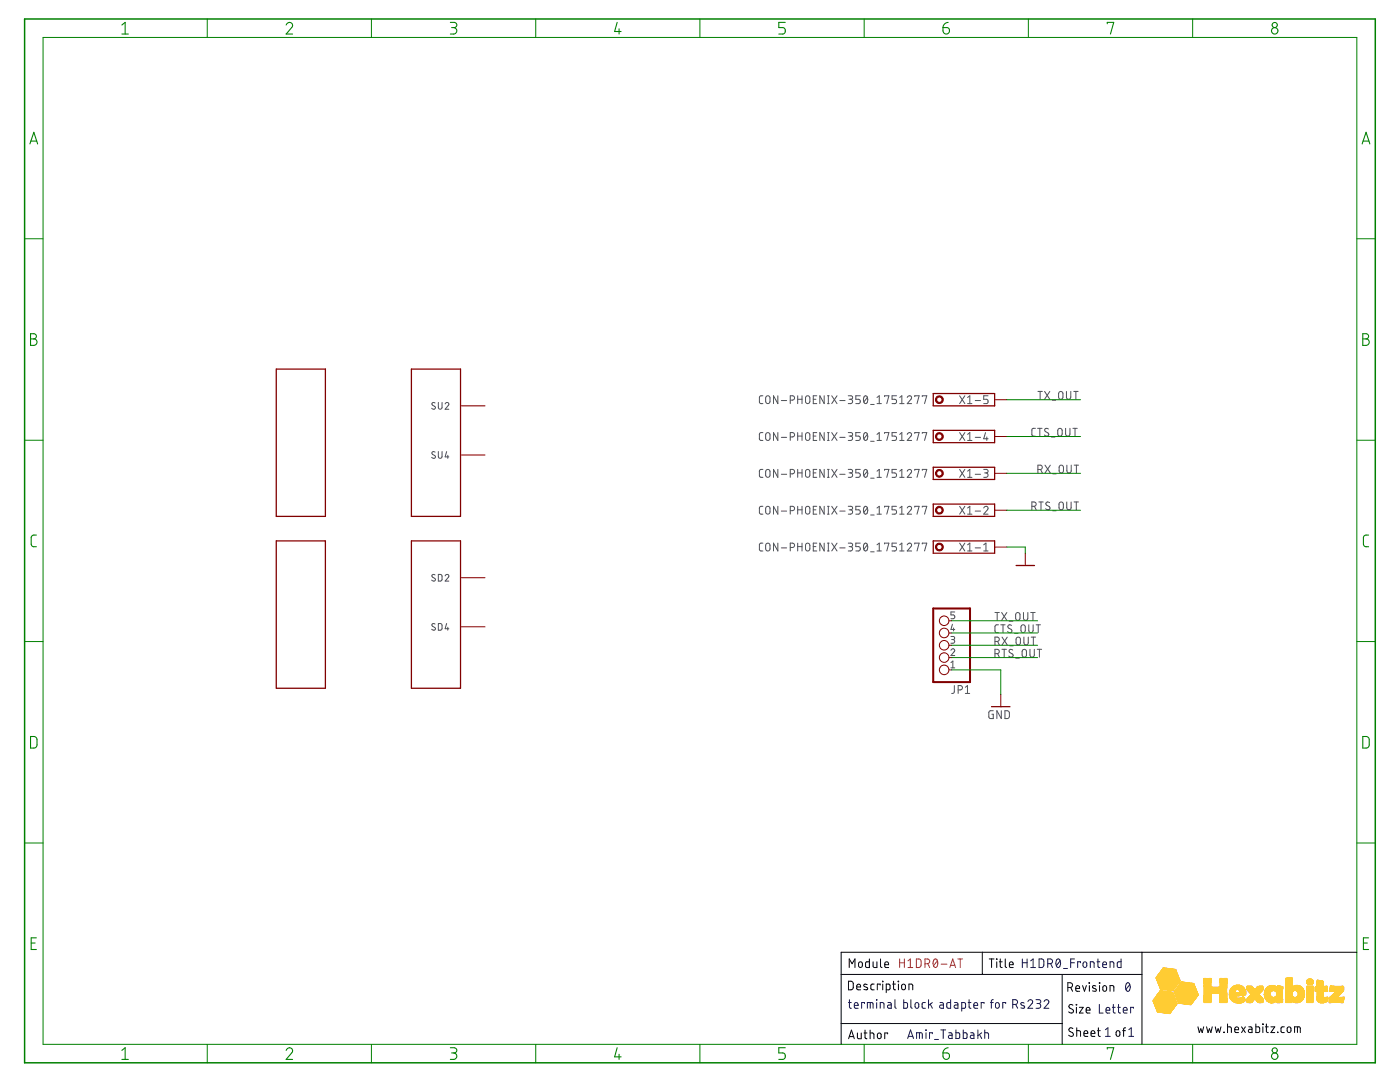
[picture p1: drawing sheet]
<svg xmlns="http://www.w3.org/2000/svg" width="279mm" height="216mm" viewBox="0 0 279 216" stroke-linecap="round" stroke-linejoin="round" font-family="sans-serif">
<g fill="none" stroke="#505050" stroke-width=".2">
<path d="M152.3 79h-.5l-.2 .3v1l.2 .2h.5M152.9 79.1l.3-.1 .3 .1 .2 1a.43 .43 0 0 1-.5 .4 .43 .43 0 0 1-.4-.4zM155.2 79v1.5l-.8-1.5v1.5M155.9 79.9h1.1M157.7 79.8h.4a.43 .43 0 0 0 .5-.4 .43 .43 0 0 0-.5-.4h-.4v1.5M159.2 79v1.5M159.2 79.7h.9M160.1 79v1.5M160.9 79.1l.3-.1 .3 .1 .1 1a.43 .43 0 0 1-.4 .4 .43 .43 0 0 1-.4-.4zM162.3 79.7h.5M163 79h-.7v1.5h.7M164.5 79v1.5l-.9-1.5v1.5"/>
<path d="M165.1 79h.4M165.3 79v1.5M166 79l1 1.5M167 79l-1 1.5M167.6 79.9h1.1M169.3 79h.7l.2 .2-.2 .4-.5 .1M169.7 79.7a.43 .43 0 0 1 .5 .4 .43 .43 0 0 1-.5 .4h-.4M171.7 79h-.9v.7h.5a.44 .44 0 0 1 .4 .4 .44 .44 0 0 1-.4 .4h-.5M172.5 79.1l.2-.1a.91 .91 0 0 1 0 1.5 .97 .97 0 0 1-.2-1.4zM173.1 79.3l-.7 .9M175 79.3l.5-.3v1.5M176.5 79.1v-.1h.9l-.4 1.5"/>
<path d="M178.9 79h-.9v.7h.6a.44 .44 0 0 1 .3 .4 .44 .44 0 0 1-.3 .4h-.6M179.6 79.3l.4-.3v1.5M181.1 79.3a.43 .43 0 0 1 .6-.3 .43 .43 0 0 1 .1 .7l-.7 .8h.8M182.6 79.1v-.1h.8l-.4 1.5M184.1 79.1v-.1h.9l-.5 1.5M191.5 79l1.1 1.5M192.6 79l-1.1 1.5M193.1 79.3l.4-.3v1.5M194.6 79.9h1.1M197.2 79h-.9v.7h.5a.44 .44 0 0 1 .4 .4 .44 .44 0 0 1-.4 .4h-.5M207.1 78.1h.9M207.6 78.1v1.6"/>
<path d="M208.5 78.1l1 1.6M209.5 78.1l-1 1.6M210 79.9h.7M211.4 78.2l.3-.1 .3 .1 .1 1a.43 .43 0 0 1-.4 .5 .43 .43 0 0 1-.4-.5zM212.8 78.1v1.1a.43 .43 0 0 0 .5 .5 .43 .43 0 0 0 .4-.5v-1.1M214.3 78.1h.9M214.7 78.1v1.6M86.8 80.4l-.4-.1-.2 .3 .5 .5a.34 .34 0 0 1 .1 .5 .34 .34 0 0 1-.5 0l-.2-.1M86.8 90.2a.34 .34 0 0 0-.5 0 .34 .34 0 0 0 0 .5l.4 .2a.34 .34 0 0 1 .1 .5 .34 .34 0 0 1-.5 0l-.2-.1M87.5 80.3v1a.37 .37 0 0 0 .4 .4 .37 .37 0 0 0 .3-.4v-1M87.5 90.1v1a.37 .37 0 0 0 .4 .4 .37 .37 0 0 0 .3-.4v-1M88.8 80.6a.37 .37 0 0 1 .6-.3 .37 .37 0 0 1 .1 .6l-.7 .8h.8"/>
<path d="M89.1 90.1l-.3 1.1h.8M89.4 90.8v.7M152.3 93.7h-.5l-.2 .3v1l.2 .2h.5M152.3 86.3h-.5l-.2 .4v1l.2 .2h.5M152.9 93.8l.3-.1 .3 .1 .2 1a.43 .43 0 0 1-.5 .5 .43 .43 0 0 1-.4-.5zM152.9 86.4l.3-.1 .3 .1 .2 1.1a.43 .43 0 0 1-.5 .4 .43 .43 0 0 1-.4-.4zM155.2 86.3v1.6l-.8-1.6v1.6M155.2 93.7v1.5l-.8-1.5v1.5M155.9 94.6h1.1M155.9 87.3h1.1M157.7 94.6h.4a.44 .44 0 0 0 .5-.5 .44 .44 0 0 0-.5-.4h-.4v1.5M157.7 87.2h.4a.43 .43 0 0 0 .5-.4 .43 .43 0 0 0-.5-.5h-.4v1.6"/>
<path d="M159.2 86.3v1.6M159.2 93.7v1.5M159.2 94.4h.9M159.2 87h.9M160.1 86.3v1.6M160.1 93.7v1.5M160.9 93.8l.3-.1 .3 .1 .1 1a.43 .43 0 0 1-.4 .5 .43 .43 0 0 1-.4-.5zM160.9 86.4l.3-.1 .3 .1 .1 1.1a.43 .43 0 0 1-.4 .4 .43 .43 0 0 1-.4-.4zM162.3 94.4h.5M162.3 87h.5M163 86.3h-.7v1.6h.7M163 93.7h-.7v1.5h.7"/>
<path d="M164.5 86.3v1.6l-.9-1.6v1.6M164.5 93.7v1.5l-.9-1.5v1.5M165.1 95.2h.4M165.1 93.7h.4M165.1 87.9h.4M165.1 86.3h.4M165.1 80.5h.4M165.3 86.3v1.6M165.3 93.7v1.5M166 93.7l1 1.5M166 86.3l1 1.6M167 93.7l-1 1.5"/>
<path d="M167 86.3l-1 1.6M167.6 94.6h1.1M167.6 87.3h1.1M169.3 93.7h.7l.2 .2-.2 .4-.5 .1M169.3 86.3l.7 .1 .2 .2-.2 .4h-.5M169.7 94.4a.45 .45 0 0 1 .5 .4 .45 .45 0 0 1-.5 .4h-.4M169.7 87a.43 .43 0 0 1 .5 .5 .43 .43 0 0 1-.5 .4h-.4M171.7 93.7h-.9v.7h.5a.45 .45 0 0 1 .4 .4 .45 .45 0 0 1-.4 .4h-.5M171.7 86.3h-.9v.7h.5a.44 .44 0 0 1 .4 .5 .44 .44 0 0 1-.4 .4h-.5M172.5 93.8l.2-.1a.93 .93 0 0 1 0 1.5 1.01 1.01 0 0 1-.2-1.4zM172.5 86.4l.2-.1a.91 .91 0 0 1 0 1.6 .97 .97 0 0 1-.2-1.5zM173.1 94l-.7 .9"/>
<path d="M173.1 86.7l-.7 .8M173.8 95.4h.7M173.8 88.1h.7M173.8 80.7h.7M175 86.7l.5-.4v1.6M175 94l.5-.3v1.5M175 95.2h.9M175 87.9h.9M175 80.5h.9M176.5 86.5v-.2h.9l-.4 1.6M176.5 93.9v-.2h.9l-.4 1.5M178.9 93.7h-.9v.7h.6a.45 .45 0 0 1 .3 .4 .45 .45 0 0 1-.3 .4h-.6"/>
<path d="M178.9 86.3h-.9v.7h.6a.44 .44 0 0 1 .3 .5 .44 .44 0 0 1-.3 .4h-.6M179.6 86.7l.4-.4v1.6M179.6 94l.4-.3v1.5M179.6 95.2h.8M179.6 87.9h.8M179.6 80.5h.8M181.1 94a.43 .43 0 0 1 .6-.3 .43 .43 0 0 1 .1 .7l-.7 .8h.8M181.1 86.7a.43 .43 0 0 1 .6-.4 .43 .43 0 0 1 .1 .7l-.7 .9h.8M182.6 86.5v-.2h.8l-.4 1.6M182.6 93.9v-.2h.8l-.4 1.5M184.1 86.5v-.2h.9l-.5 1.6M184.1 93.9v-.2h.9l-.5 1.5"/>
<path d="M191.5 93.7l1.1 1.5M191.5 86.3l1.1 1.6M192.6 93.7l-1.1 1.5M192.6 86.3l-1.1 1.6M193.1 95.2h.9M193.1 87.9h.9M193.1 80.5h.9M193.1 86.7l.4-.4v1.6M193.1 94l.4-.3v1.5M194.6 94.6h1.1M194.6 87.3h1.1M196.3 93.7h.7l.2 .2-.2 .4-.5 .1"/>
<path d="M196.7 86.3l-.4 1.2h.9M196.8 94.4a.45 .45 0 0 1 .4 .4 .45 .45 0 0 1-.4 .4h-.5M196.9 87.2v.7M206.6 85.5h-.5l-.2 .3 .1 1 .3 .2h.3M207.1 85.5h.9M207.1 93.7h.5a.43 .43 0 0 0 .4-.5 .43 .43 0 0 0-.4-.4h-.5v1.6M207.5 85.5v1.5M207.7 93.7l.3 .7M208.6 92.8l1 1.6M209.2 85.6l-.5-.1-.2 .3 .1 .2 .5 .4a.39 .39 0 0 1 .1 .6 .39 .39 0 0 1-.6-.1l-.2-.1M209.6 92.8l-1 1.6M209.8 87.2h.7"/>
<path d="M210.1 94.6h.7M211.2 85.6l.3-.1 .3 .1a1.19 1.19 0 0 1 .1 1.2l-.4 .2-.3-.1-.1-.3zM211.5 92.9l.3-.1 .3 .1 .1 1a.43 .43 0 0 1-.4 .5 .43 .43 0 0 1-.4-.5zM212.7 85.5v1.1a.43 .43 0 0 0 .4 .4 .43 .43 0 0 0 .4-.4v-1.1M212.9 92.8v1.1a.43 .43 0 0 0 .4 .5 .43 .43 0 0 0 .5-.5v-1.1M214.1 85.5h.9M214.4 92.8h.8M214.5 85.5v1.5M214.8 92.8v1.6M86.8 114.7l-.4-.1-.2 .3 .5 .5a.33 .33 0 0 1 .1 .5 .33 .33 0 0 1-.5 0l-.2-.1M87.5 114.6h.5l.2 .3v.8l-.2 .2-.5 .1zM88.8 114.9a.37 .37 0 0 1 .6-.3 .37 .37 0 0 1 .1 .6l-.7 .8h.8"/>
<path d="M152.3 108.4h-.5l-.2 .3v1l.2 .2h.5M152.3 101h-.5l-.2 .4v1l.2 .2h.5M152.9 108.5l.3-.1 .3 .1 .2 1a.43 .43 0 0 1-.5 .4 .43 .43 0 0 1-.4-.4zM152.9 101.2l.5-.2 .2 .3 .1 .9a.43 .43 0 0 1-.5 .4 .43 .43 0 0 1-.4-.4zM155.2 101v1.6l-.8-1.6v1.6M155.2 108.4v1.5l-.8-1.5v1.5M155.9 109.3h1.1M155.9 102h1.1M157.7 109.2h.4a.43 .43 0 0 0 .5-.4 .43 .43 0 0 0-.5-.4h-.4v1.5M157.7 101.9h.4a.43 .43 0 0 0 .5-.4 .43 .43 0 0 0-.5-.5h-.4v1.6M159.2 101v1.6M159.2 108.4v1.5"/>
<path d="M159.2 109.1h.9M159.2 101.7h.9M160.1 101v1.6M160.1 108.4v1.5M160.9 108.5l.3-.1 .3 .1 .1 1a.43 .43 0 0 1-.4 .4 .43 .43 0 0 1-.4-.4zM160.9 101.2l.3-.2 .3 .2 .1 1a.43 .43 0 0 1-.4 .4 .43 .43 0 0 1-.4-.4zM162.3 109.1h.5M162.3 101.7h.5M163 108.4h-.7v1.5h.7M163 101h-.7v1.6h.7M164.5 101v1.6l-.9-1.6v1.6M164.5 108.4v1.5l-.9-1.5v1.5"/>
<path d="M165.1 109.9h.4M165.1 108.4h.4M165.1 102.6h.4M165.1 101h.4M165.3 101v1.6M165.3 108.4v1.5M166 108.4l1 1.5M166 101l1 1.6M167 108.4l-1 1.5M167 101l-1 1.6M167.6 109.3h1.1M167.6 102h1.1"/>
<path d="M169.3 108.4h.7l.2 .2-.2 .4-.5 .1M169.3 101h.7l.2 .3-.2 .4h-.5M169.7 109.1a.43 .43 0 0 1 .5 .4 .43 .43 0 0 1-.5 .4h-.4M169.7 101.7a.43 .43 0 0 1 .5 .5 .43 .43 0 0 1-.5 .4h-.4M171.7 108.4h-.9v.7h.5a.44 .44 0 0 1 .4 .4 .44 .44 0 0 1-.4 .4h-.5M171.7 101h-.9v.7h.5a.44 .44 0 0 1 .4 .5 .44 .44 0 0 1-.4 .4h-.5M172.5 108.5l.2-.1a.91 .91 0 0 1 0 1.5 .97 .97 0 0 1-.2-1.4zM172.5 101.1l.2-.1a.91 .91 0 0 1 0 1.6 .99 .99 0 0 1-.2-1.5zM173.1 108.7l-.7 .9M173.1 101.4l-.7 .8M173.8 110.1h.7M173.8 102.8h.7"/>
<path d="M175 109.9h.9M175 108.7l.5-.3v1.5M175 101.4l.5-.4v1.6M175 102.6h.9M176.5 108.5v-.1h.9l-.4 1.5M176.5 101.2v-.2h.9l-.4 1.6M178.9 108.4h-.9v.7h.6a.44 .44 0 0 1 .3 .4 .44 .44 0 0 1-.3 .4h-.6M178.9 101h-.9v.7h.6a.44 .44 0 0 1 .3 .5 .44 .44 0 0 1-.3 .4h-.6M179.6 109.9h.8M179.6 108.7l.4-.3v1.5M179.6 101.4l.4-.4v1.6M179.6 102.6h.8"/>
<path d="M181.1 108.7a.43 .43 0 0 1 .6-.3 .43 .43 0 0 1 .1 .7l-.7 .8h.8M181.1 101.4a.43 .43 0 0 1 .6-.4 .43 .43 0 0 1 .1 .7l-.7 .9h.8M182.6 108.5v-.1h.8l-.4 1.5M182.6 101.2v-.2h.8l-.4 1.6M184.1 108.5v-.1h.9l-.5 1.5M184.1 101.2v-.2h.9l-.5 1.6M191.5 108.4l1.1 1.5M191.5 101l1.1 1.6M192.6 108.4l-1.1 1.5M192.6 101l-1.1 1.6M193.1 109.9h.9M193.1 102.6h.9"/>
<path d="M193.1 108.7l.4-.3v1.5M193.1 101.4l.4-.4v1.6M194.6 109.3h1.1M194.6 102h1.1M196.3 101.4a.43 .43 0 0 1 .6-.4 .43 .43 0 0 1 .2 .7l-.8 .9h.9M196.3 109.9h.9M196.3 108.7l.5-.3v1.5M205.9 101h.5a.43 .43 0 0 0 .4-.4 .43 .43 0 0 0-.4-.4h-.5v1.5M206.4 101l.4 .7M207.3 100.2h.9M207.8 100.2v1.5M209.5 100.3l-.6-.1-.2 .3 .2 .3 .5 .3a.43 .43 0 0 1-.1 .6 .43 .43 0 0 1-.6-.2"/>
<path d="M210.1 101.9h.7M211.5 100.3l.3-.1 .3 .1 .1 1a.43 .43 0 0 1-.4 .4 .43 .43 0 0 1-.5-.4zM212.9 100.2v1.1a.43 .43 0 0 0 .4 .4 .43 .43 0 0 0 .5-.4v-1.1M214.4 100.2h.8M214.8 100.2v1.5M86.8 124.5l-.4-.1-.2 .3 .5 .5a.33 .33 0 0 1 .1 .5 .33 .33 0 0 1-.5 0l-.2-.1M87.5 124.4h.5l.2 .3v.8l-.2 .2-.5 .1zM89.1 124.4l-.3 1.1h.8M89.4 125.2v.6M189.8 129.8a.37 .37 0 0 1 .5-.3 .37 .37 0 0 1 .1 .5l-.6 .8h.7M189.8 127h.6l.1 .2-.1 .4h-.5M189.8 132.2l.4-.3v1.4"/>
<path d="M189.8 133.3h.7M190.1 124.6l-.3 1h.7M190.2 127.6a.37 .37 0 0 1 .3 .4 .37 .37 0 0 1-.3 .4h-.4M190.3 125.3v.6M190.5 136.8l-.1 1.4-.2 .1-.3 .1M190.5 122.1h-.7v.6h.4a.39 .39 0 0 1 .4 .4 .39 .39 0 0 1-.4 .4h-.4M191.2 137.7h.4a.43 .43 0 0 0 .5-.5 .43 .43 0 0 0-.5-.4h-.4v1.6M192.7 138.4h.8M192.7 137.1l.4-.3v1.6M198.6 128h.4a.43 .43 0 0 0 .4-.4 .43 .43 0 0 0-.4-.5h-.4v1.6M198.6 130.4h.4a.43 .43 0 0 0 .4-.4 .43 .43 0 0 0-.4-.4h-.4v1.5M198.6 122.2h.8"/>
<path d="M199 122.2v1.6M199.1 128l.3 .7M199.1 130.4l.3 .7M199.3 124.7h-.5l-.2 .3v1l.2 .2h.5M199.7 124.7h.9M199.9 122.2l1 1.6M200 129.6h.9M200 127.1l1 1.6M200.2 124.7v1.5M200.4 129.6v1.5M200.9 122.2l-1 1.6M201 127.1l-1 1.6"/>
<path d="M201.4 124h.7M201.5 128.9h.7M201.9 124.8a.39 .39 0 0 0-.6-.1 .39 .39 0 0 0 0 .6l.5 .3a.39 .39 0 0 1 0 .6 .39 .39 0 0 1-.6-.1l-.1-.1M202.1 129.7l-.4-.1-.2 .1-.1 .2v.2l.6 .4a.39 .39 0 0 1 .1 .6 .39 .39 0 0 1-.6-.1l-.2-.1M202.5 126.4h.7M202.7 131.3h.7M202.8 122.3l.3-.1 .3 .1 .2 1.1a.43 .43 0 0 1-.5 .4 .43 .43 0 0 1-.4-.4zM202.9 127.3l.5-.2 .2 .3v.8a.43 .43 0 0 1-.4 .5 .43 .43 0 0 1-.4-.5zM203.9 124.8l.3-.1 .3 .1 .1 1a.43 .43 0 0 1-.4 .4 .43 .43 0 0 1-.4-.4zM204.1 129.7l.3-.1 .3 .1 .2 1a.43 .43 0 0 1-.5 .4 .43 .43 0 0 1-.4-.4zM204.3 122.2v1.2a.43 .43 0 0 0 .4 .4 .43 .43 0 0 0 .4-.4v-1.2M204.3 127.1v1.1a.43 .43 0 0 0 .5 .5 .43 .43 0 0 0 .4-.5v-1.1"/>
<path d="M205.3 124.7v1.1a.43 .43 0 0 0 .5 .4 .43 .43 0 0 0 .4-.4v-1.1M205.5 129.6v1.1a.43 .43 0 0 0 .5 .4 .43 .43 0 0 0 .4-.4v-1.1M205.7 122.2h.9M205.8 127.1h.9M206.1 122.2v1.6M206.2 127.1v1.6M206.8 124.7h.8M207 129.6h.9M207.2 124.7v1.5M207.4 129.6v1.5M198.2 141.8h-.6l-.2 .2-.1 1 .3 .4h.6v-.9h-.2M199.8 141.8v1.6l-.9-1.6v1.6"/>
<path d="M200.6 141.8l.6 .1 .2 .2v.9l-.2 .4h-.6z"/>
</g>
<path d="M55.1 73.6h9.8v29.4h-9.8zM82.1 73.6h9.8v29.4h-9.8zM186.2 78.5h12.3v2.5h-12.3zM186.2 85.9h12.3v2.4h-12.3zM186.2 93.2h12.3v2.5h-12.3zM55.1 107.9h9.8v29.4h-9.8zM82.1 107.9h9.8v29.4h-9.8zM186.2 100.6h12.3v2.4h-12.3zM186.2 107.9h12.3v2.5h-12.3zM202.8 112.8h3.7M197.9 141h3.7" fill="none" stroke="#800000" stroke-width=".25"/>
<g fill="none" stroke="#800000" stroke-width=".2">
<path d="M198.5 79.8h2.5M91.9 81h4.9M91.9 90.8h4.9M198.5 94.4h2.5M198.5 87.1h2.5M91.9 115.3h4.9M198.5 109.2h2.5M198.5 101.8h2.5M204.6 110.4v2.4M91.9 125.1h4.9M189.4 133.7h.5M189.4 131.2h.5"/>
<path d="M189.4 128.8h.5M189.4 126.3h.5M189.4 123.9h.5M199.7 138.6v2.4"/>
<circle cx="188.4" cy="131.2" r=".95"/>
<circle cx="188.4" cy="133.7" r=".95"/>
<circle cx="188.4" cy="126.3" r=".95"/>
<circle cx="188.4" cy="128.8" r=".95"/>
<circle cx="188.4" cy="123.9" r=".95"/>
</g>
<g fill="#800000" stroke="#800000" stroke-width=".2">
<path d="M186.9 108.6a.79 .79 0 0 1 1.2 .1 .79 .79 0 0 1-.4 1.2 .79 .79 0 0 1-1-.7h.2a.54 .54 0 0 1 .8-.6 .54 .54 0 0 1 .2 .9 .54 .54 0 0 1-.9-.2l-.1-.1h-.2z" fill-rule="evenodd"/>
<path d="M186.9 101.3a.78 .78 0 0 1 1.2 .1 .78 .78 0 0 1-.4 1.2 .78 .78 0 0 1-1-.8h.2a.54 .54 0 0 1 .7-.5 .54 .54 0 0 1 .3 .8 .54 .54 0 0 1-.9-.1l-.1-.2h-.2z" fill-rule="evenodd"/>
<path d="M186.9 94a.78 .78 0 0 1 1.2 .1 .78 .78 0 0 1-.4 1.1 .78 .78 0 0 1-1-.8h.2a.54 .54 0 0 1 .8-.5 .54 .54 0 0 1 .2 .9 .54 .54 0 0 1-.9-.2l-.1-.2h-.2z" fill-rule="evenodd"/>
<path d="M186.9 86.6a.79 .79 0 0 1 1.2 .1 .79 .79 0 0 1-.4 1.2 .79 .79 0 0 1-1-.8h.2a.54 .54 0 0 1 .8-.5 .54 .54 0 0 1 .2 .9 .54 .54 0 0 1-.9-.2l-.1-.2h-.2z" fill-rule="evenodd"/>
<path d="M186.9 79.2a.79 .79 0 0 1 1.2 .1 .79 .79 0 0 1-.4 1.2 .79 .79 0 0 1-1-.7h.2a.54 .54 0 0 1 .8-.6 .54 .54 0 0 1 .2 .9 .54 .54 0 0 1-.9-.2l-.1-.1h-.2z" fill-rule="evenodd"/>
</g>
<path d="M186.2 121.4h7.4v14.7h-7.4z" fill="none" stroke="#800000" stroke-width=".4"/>
<path d="M4.9 3.8h269.6v208.3h-269.6z" fill="none" stroke="#008000" stroke-width=".3"/>
<g fill="none" stroke="#008000" stroke-width=".2">
<path d="M8.6 7.5h262.2v200.9h-262.2zM41.4 3.8v3.7M74.1 3.8v3.7M106.9 3.8v3.7M139.7 3.8v3.7M172.5 3.8v3.7M205.2 3.8v3.7M238 3.8v3.7M4.9 47.6h3.7M270.8 47.6h3.7M201 79.8h14.6M4.9 87.8h3.7"/>
<path d="M201 94.4h14.6M201 87.1h14.6M270.8 87.8h3.7M201 109.2h3.6v1.2M201 101.8h14.6M4.9 128h3.7M189.9 133.7h9.8v4.9M189.9 128.8h17.2M189.9 131.2h17.2M189.9 123.9h17.2M189.9 126.3h17.2M270.8 128h3.7"/>
<path d="M4.9 168.2h3.7M270.8 168.2h3.7M41.4 208.4v3.7M74.1 208.4v3.7M106.9 208.4v3.7M139.7 208.4v3.7M172.5 208.4v3.7M205.2 208.4v3.7M238 208.4v3.7"/>
</g>
<g fill="none" stroke="#008000" stroke-width=".21">
<path d="M24.3 5l.7-.5v2.3M24.3 6.8h1.3M57.1 5a.63 .63 0 0 1 .9-.5 .63 .63 0 0 1 .2 1l-1.1 1.3h1.3M89.9 4.5h.8a.52 .52 0 0 1 .5 .5 .52 .52 0 0 1-.5 .5h-.6M90.5 5.5a.65 .65 0 0 1 .7 .6 .65 .65 0 0 1-.7 .7h-.6M123.2 4.5l-.5 1.8h1.3M123.5 5.8v1M156.7 4.5h-1.3v1h.8a.66 .66 0 0 1 .5 .6 .66 .66 0 0 1-.5 .7h-.8M188.2 5.5h.8a.65 .65 0 0 1 .5 .7 .65 .65 0 0 1-.7 .6 .65 .65 0 0 1-.6-.6zM189.2 4.5l-.7 .3-.3 .7M221 4.7v-.2h1.3l-.7 2.3M6 28.7l.8-2.3 .7 2.3"/>
<path d="M6.2 28.2h1.1M271.8 28.7l.8-2.3 .8 2.3M272 28.2h1.2M6.1 66.6h.7a.52 .52 0 0 1 .5 .5 .52 .52 0 0 1-.5 .5 .65 .65 0 0 1 .6 .7 .65 .65 0 0 1-.6 .6h-.7zM6.1 67.6h.7M272 66.6h.6a.52 .52 0 0 1 .5 .5 .52 .52 0 0 1-.5 .5 .65 .65 0 0 1 .7 .7 .65 .65 0 0 1-.7 .6h-.6zM272 67.6h.6M7.3 106.8h-.5a.54 .54 0 0 0-.6 .5l.1 1.6 .3 .2h.7M273.1 106.8h-.5a.54 .54 0 0 0-.5 .5l.1 1.6 .3 .2h.6M6.1 147h.8l.5 .4v1.4l-.5 .4-.8 .1zM272 147h.8l.4 .4v1.4l-.4 .4-.8 .1zM6.2 188.2h.8"/>
<path d="M7.3 187.1h-1.1v2.4h1.1M272.1 188.2h.8M273.1 187.1h-1v2.4h1M24.3 209.6l.7-.5v2.3M24.3 211.4h1.3M57.1 209.6a.63 .63 0 0 1 .9-.5 .63 .63 0 0 1 .2 1l-1.1 1.3h1.3M89.9 209.1h.8a.52 .52 0 0 1 .5 .5 .52 .52 0 0 1-.5 .5h-.6M90.5 210.1a.65 .65 0 0 1 .7 .6 .65 .65 0 0 1-.7 .7h-.6M123.2 209.1l-.5 1.8h1.3M123.5 210.4v1M156.7 209.1h-1.3v1h.8a.66 .66 0 0 1 .5 .6 .66 .66 0 0 1-.5 .7h-.8M188.2 210.1h.8a.65 .65 0 0 1 .5 .7 .65 .65 0 0 1-.7 .6 .65 .65 0 0 1-.6-.6z"/>
<path d="M189.2 209.1l-.7 .3-.3 .7M221 209.3v-.2h1.3l-.7 2.3"/>
<circle cx="254.4" cy="6.2" r=".64"/>
<circle cx="254.4" cy="5" r=".51"/>
<circle cx="254.4" cy="210.7" r=".64"/>
<circle cx="254.4" cy="209.6" r=".51"/>
</g>
<g fill="none" stroke="#000" stroke-width=".2">
<path d="M167.9 194.4h60M169.3 195.8h.7l.3 .3v1.1l-.3 .3h-.7zM169.5 193.1v-1.8l.6 1 .5-1v1.8M171 196.9h.7a.4 .4 0 0 0-.2-.5 .4 .4 0 0 0-.5 .3l.1 .7 .6 .1M171.4 192l.3-.1 .3 .1 .1 .7a.38 .38 0 0 1-.4 .4 .38 .38 0 0 1-.4-.4zM173.1 196.5l-.5-.1-.2 .3 .7 .4v.3h-.7M173.5 191.3v1.8l-.6-.1-.2-.2 .1-.7 .1-.2h.6M174.2 191.9l.1 1 .2 .2h.5v-1.2M174.5 196.4h-.5l-.2 .3 .1 .7 .6 .1M175.7 196.6v-.2h-.6v1.1M175.7 191.3v1.5l.3 .3M176.1 195.8l.1 .1z"/>
<path d="M176.2 196.4v1.1M176.6 192.5h.7a.4 .4 0 0 0-.2-.6 .4 .4 0 0 0-.5 .4l.1 .7 .6 .1M176.9 197.5h.6l.1-.2v-.6l-.1-.3h-.6v1.7M178.1 196.4h.6M178.3 195.8l.1 1.5 .3 .2M179.2 195.8l.1 .1zM179.3 196.4v1.1M180 196.5l.3-.1 .3 .1 .1 .6a.38 .38 0 0 1-.4 .4 .38 .38 0 0 1-.4-.4zM181.4 197.5v-1.1l.7 .1 .1 1M196 190v4.4M197.4 191.3h1M197.9 191.3v1.8"/>
<path d="M198.9 191.3l.1 .1zM198.9 191.9v1.2M199.4 191.9h.6M199.6 191.3v1.6l.4 .2M200.6 191.3v1.5l.3 .3M201.4 192.5h.8a.4 .4 0 0 0-.3-.6 .4 .4 0 0 0-.5 .4l.1 .7 .7 .1M212 194.4v14M213.1 197h.5a.48 .48 0 0 0 .4-.4 .48 .48 0 0 0-.4-.5h-.5v1.7M213.7 197l.4 .8M214.7 197.2h.8a.4 .4 0 0 0-.3-.5 .4 .4 0 0 0-.5 .3l.1 .7 .7 .1M216 196.7l.4 1.1 .4-1.1M217.3 196.1l.1 .1z"/>
<path d="M217.4 196.7v1.1M218.7 196.8l-.5-.1-.2 .3 .8 .4v.3h-.8M219.4 196.1l.1 .1zM219.4 196.7v1.1M220.2 196.8l.3-.1 .2 .1 .2 .6a.38 .38 0 0 1-.4 .4 .38 .38 0 0 1-.4-.4zM221.5 197.8v-1.1l.8 .1v1M227.9 190v18.4M270.8 190h-102.9v18.4M167.9 204.2h44.1M169.4 207.3l.5-1.8 .6 1.8M169.5 206.8h.9M171.1 206.1v1l.3 .2h.5v-1.2"/>
<path d="M172.4 206.1h.6M172.6 205.5l.1 1.6 .3 .2M173.7 206.1l.7 .2v1M173.7 205.5v1.8M175.2 206.2l.3-.1 .2 .1 .2 .7a.38 .38 0 0 1-.4 .4 .38 .38 0 0 1-.4-.4zM177.1 206.3v-.2h-.5v1.2M214.1 200.6l-.5-.1-.3 .3 .1 .3 .6 .3a.43 .43 0 0 1 .1 .7 .43 .43 0 0 1-.7-.1l-.1-.1M214.1 205.2l-.5-.1-.3 .4 .1 .2 .6 .4a.43 .43 0 0 1 .1 .6 .43 .43 0 0 1-.7 0l-.1-.1M214.8 200.4l.1 .1zM214.8 201v1.1M214.9 205.7l.7 .1v1M214.9 205.1v1.7"/>
<path d="M215.4 201h.8l-.8 1.1h.8M216.3 206.2h.8a.4 .4 0 0 0-.3-.5 .4 .4 0 0 0-.5 .3l.1 .7 .7 .1M216.8 201.6h.7a.4 .4 0 0 0-.2-.6 .4 .4 0 0 0-.5 .4l.1 .7h.6M217.7 206.2h.8a.4 .4 0 0 0-.3-.5 .4 .4 0 0 0-.5 .3l.1 .7 .7 .1M219 205.7h.6M219.2 205.1v1.5l.4 .2M222.8 205.8l.3-.1 .3 .1 .1 .6a.38 .38 0 0 1-.4 .4 .38 .38 0 0 1-.4-.4zM224 205.7h.6M224.6 205.1l-.3 .2-.1 1.5M239.1 204.9l.3 1.1 .2-.7 .3 .7 .3-1.1M240.8 204.9l.3 1.1 .3-.7 .3 .7 .2-1.1M242.5 204.9l.3 1.1 .3-.7 .3 .7 .3-1.1"/>
<path d="M244.2 206h.1zM245 204.9l.7 .1v1M245 204.3v1.7M246.4 205.5h.8a.4 .4 0 0 0-.3-.6 .4 .4 0 0 0-.5 .4l.1 .7h.7M247.8 204.9l.7 1.1M248.5 204.9l-.7 1.1M249.2 204.9h.5l.2 .3v.8h-.6l-.2-.2 .1-.3 .7-.1M250.6 204.3v1.7h.6l.2-.2v-.7l-.2-.2h-.6M252 204.3l.1 .1zM252 204.9v1.1M252.5 204.9h.6M252.7 204.3l.1 1.6 .3 .1"/>
<path d="M253.6 204.9h.8l-.8 1.1h.8M255 206h.1M256.3 204.9h-.5l-.1 .3v.8h.6M257 205l.3-.1 .2 .1 .1 .7a.38 .38 0 0 1-.3 .3 .38 .38 0 0 1-.4-.3zM258.4 206v-1.1l1 .1 .1 1M258.9 204.9v1.1"/>
</g>
<g fill="none" stroke="#000080" stroke-width=".2">
<path d="M169.5 199.5v1.5l.4 .2M174.9 199.5l.1 .1zM178.6 199.5v1.4l.3 .3M180.4 199.5v1.7l.6-.1 .1-.2v-.7l-.2-.1-.5-.1M181.8 199.5v1.4l.3 .3M185.3 199.5v1.7M189.7 199.5v1.7h-.6l-.1-.3v-.7l.1-.1 .6-.1M193.4 199.5v1.5l.4 .2M198.2 199.5l-.3 .1-.1 1.6M204 191.3v1.8M204 192.1h1M205 191.3v1.8"/>
<path d="M205.1 199.9a.46 .46 0 0 1 .7-.4 .46 .46 0 0 1 .2 .7l-.9 1h1M205.7 191.7l.5-.4v1.8M205.7 193.1h1M206.8 199.5h.5a.38 .38 0 0 1 .4 .4 .38 .38 0 0 1-.4 .3h-.4M207.4 191.3l.6 .1 .3 .3v1l-.3 .3-.6 .1zM208.4 199.9a.47 .47 0 0 1 .6-.4 .47 .47 0 0 1 .2 .7l-.8 1h.9M209.1 192.3h.5a.48 .48 0 0 0 .5-.5 .48 .48 0 0 0-.5-.5h-.5v1.8M209.7 192.3l.4 .8M210.9 191.5l.3-.2a1.02 1.02 0 0 1 0 1.8 1.1 1.1 0 0 1-.3-1.6zM211.6 191.7l-.8 1M212.3 193.3h.7M213.7 192.1h.7"/>
<path d="M214.4 191.3h-.7v1.8M215.6 192.1v-.2h-.5v1.2M216.3 192l.2-.1 .3 .1 .1 .7a.38 .38 0 0 1-.4 .4 .38 .38 0 0 1-.4-.4zM217.6 193.1v-1.2l.7 .1 .1 1.1M218.9 191.9h.6M219.1 191.3v1.6l.4 .2M220.1 192.5h.7a.4 .4 0 0 0-.2-.6 .4 .4 0 0 0-.5 .4l.1 .7 .6 .1M221.5 193.1v-1.2l.7 .1 .1 1.1M223.7 191.3v1.8l-.5-.1-.2-.2v-.7l.2-.2h.5M224.8 196.2l.3-.1a1 1 0 0 1 0 1.7 1.09 1.09 0 0 1-.3-1.6zM225.5 196.5l-.8 .9M169.3 200h.6"/>
<path d="M170.5 200.6h.8a.4 .4 0 0 0-.3-.5 .4 .4 0 0 0-.5 .3l.1 .7 .7 .1M172.5 200.2v-.2h-.5v1.2M173.1 201.2v-1.2l1.1 .1v1.1M173.7 200v1.2M175 200v1.2M175.7 201.2v-1.2l.7 .2v1M177.2 200l.5 .1 .2 .2v.9l-.6-.1-.2-.2 .1-.3 .7-.1M181.1 207.2l.6-1.7 .6 1.7M181.3 206.8h.9M182.7 200.2l.3-.2 .3 .2 .1 .6a.38 .38 0 0 1-.4 .4 .38 .38 0 0 1-.4-.4zM182.9 207.2v-1.1l1.1 .1 .1 1M183.5 206.1v1.1"/>
<path d="M184.7 200l-.5 .1-.2 .2 .1 .8 .6 .1M184.7 205.5l.1 .1zM184.8 206.1v1.1M185.7 200.4l.4 .8M186.1 200l-.8 .6M186.1 206.3v-.2h-.6v1.1M186.5 207.4h.8M187.6 200l.5 .1 .2 .2v.9l-.6-.1-.2-.2 .1-.3 .7-.1M187.8 205.5h.9M188.2 205.5v1.7M189.4 206.1h.4l.2 .3v.8h-.6l-.1-.2v-.3l.7-.1M190.5 200l.5 .1 .2 .1v1l-.7-.1v-.5l.7-.1"/>
<path d="M190.8 205.5v1.7h.6l.1-.3v-.6l-.1-.2h-.6M191.9 201.2h.6l.2-.2v-.7l-.1-.2-.7-.1v1.8M192.2 205.5v1.7h.6l.2-.3v-.6l-.2-.2h-.6M193.2 200h.6M193.7 206.1h.5l.2 .3v.8h-.6l-.2-.2 .1-.3 .7-.1M194.4 200.6h.7a.4 .4 0 0 0-.3-.5 .4 .4 0 0 0-.4 .3v.7l.7 .1M195.2 205.5v1.7M195.5 206.4l.4 .8M195.9 206.1l-.7 .6M196.4 200.2v-.2h-.6v1.2M196.5 206.1l.8 .1v1M196.5 205.5v1.7"/>
<path d="M197.7 200h.5M198.8 200.2l.3-.2 .2 .2 .1 .6a.38 .38 0 0 1-.3 .4 .38 .38 0 0 1-.4-.4zM200.7 200.2v-.2h-.6v1.2M202.1 200.4h.5a.48 .48 0 0 0 .5-.4 .48 .48 0 0 0-.5-.5h-.5v1.7M202.7 200.4l.4 .8M204.4 200.2l-.4-.2-.3 .2 .2 .3 .5 .3v.3h-.7M207.2 200.2a.48 .48 0 0 1 .5 .5 .48 .48 0 0 1-.5 .5h-.4M219.4 200.4v1.7h.8M220.6 205.5l.5-.4v1.7M220.6 206.8h1M220.7 201.6h.8a.4 .4 0 0 0-.3-.6 .4 .4 0 0 0-.5 .4l.1 .7h.7M222 201h.6"/>
<path d="M222.2 200.4v1.6l.4 .1M223 201h.6M223.2 200.4v1.6l.4 .1M224.2 201.6h.7a.4 .4 0 0 0-.2-.6 .4 .4 0 0 0-.5 .4l.1 .7h.6M225.3 206.8h.9M225.3 205.5l.5-.4v1.7M226.2 201.2v-.2h-.6v1.1"/>
</g>
<g fill="none" stroke="#d62525" stroke-width=".2">
<path d="M179.5 191.3v1.8M179.5 192.1h1M180.5 191.3v1.8M181.2 191.7l.5-.4v1.8M181.2 193.1h1M182.9 191.3l.6 .1 .3 .3v.9l-.3 .4-.6 .1zM184.6 192.3h.5a.48 .48 0 0 0 .5-.5 .48 .48 0 0 0-.5-.5h-.5v1.8M185.2 192.3l.3 .8M186.4 191.5l.3-.2a1.02 1.02 0 0 1 0 1.8 1.08 1.08 0 0 1-.3-1.6zM187.1 191.7l-.8 1M187.8 192.4h1.2M189.6 193.1l.5-1.8 .6 1.8"/>
<path d="M189.7 192.6h.9M191.2 191.3h.9M191.6 191.3v1.8"/>
</g>
<g fill="#fc3" stroke="#fc3" stroke-width=".2">
<path d="M233.2 202.2h.3z"/>
<path d="M233 202.2h.5z"/>
<path d="M232.8 202.1l.7 .1z"/>
<path d="M232.7 202.1l.8 .1z"/>
<path d="M232.5 202.1h1z"/>
<path d="M232.3 202.1h1.3z"/>
<path d="M232.1 202.1h1.5z"/>
<path d="M231.9 202l1.7 .1z"/>
<path d="M231.7 202h1.9z"/>
<path d="M231.5 202h2.1z"/>
<path d="M231.4 202h2.3z"/>
<path d="M231.2 201.9l2.5 .1z"/>
<path d="M231 201.9l2.7 .1z"/>
<path d="M231 201.9h2.7z"/>
<path d="M231 201.8l2.7 .1z"/>
<path d="M230.9 201.8h2.9z"/>
<path d="M230.9 201.7l2.9 .1z"/>
<path d="M230.9 201.7h2.9z"/>
<path d="M230.9 201.7h3z"/>
<path d="M230.9 201.6l3 .1z"/>
<path d="M230.9 201.6h3z"/>
<path d="M230.8 201.6h3.1z"/>
<path d="M230.8 201.5l3.2 .1z"/>
<path d="M230.9 201.5h3.1z"/>
<path d="M230.8 201.5h3.2z"/>
<path d="M230.8 201.4l3.2 .1z"/>
<path d="M230.8 201.4l3.3 .1z"/>
<path d="M230.8 201.4h3.3z"/>
<path d="M230.8 201.3l3.3 .1z"/>
<path d="M230.8 201.3h3.3z"/>
<path d="M230.7 201.2l3.5 .1z"/>
<path d="M230.7 201.2h3.5z"/>
<path d="M230.7 201.1l3.6 .1z"/>
<path d="M230.7 201.1h3.6z"/>
<path d="M230.7 201l3.6 .1z"/>
<path d="M230.6 201h3.8z"/>
<path d="M230.6 200.9l3.8 .1z"/>
<path d="M230.6 200.9h3.8z"/>
<path d="M230.6 200.9h3.9z"/>
<path d="M230.6 200.8l3.9 .1z"/>
<path d="M230.5 200.8h4z"/>
<path d="M230.5 200.7l4 .1z"/>
<path d="M230.5 200.7h4.1z"/>
<path d="M230.5 200.6l4.1 .1z"/>
<path d="M230.5 200.6h4.2z"/>
<path d="M230.5 200.5l4.2 .1z"/>
<path d="M230.4 200.5h4.4z"/>
<path d="M230.4 200.4l4.4 .1z"/>
<path d="M237.6 200.4l.1 .1z"/>
<path d="M237.4 200.4l.3 .1z"/>
<path d="M230.4 200.4h4.4z"/>
<path d="M237.2 200.4h.5z"/>
<path d="M237 200.4h.7z"/>
<path d="M236.8 200.4h1z"/>
<path d="M230.4 200.3l4.4 .1z"/>
<path d="M236.6 200.3l1.2 .1z"/>
<path d="M230.4 200.3l4.5 .1z"/>
<path d="M236.4 200.3l1.4 .1z"/>
<path d="M230.4 200.3h4.5z"/>
<path d="M236.3 200.3h1.5z"/>
<path d="M236.1 200.3h1.7z"/>
<path d="M230.3 200.2l4.6 .1z"/>
<path d="M235.9 200.2l1.9 .1z"/>
<path d="M235.7 200.2l2.2 .1z"/>
<path d="M230.3 200.2h4.6z"/>
<path d="M235.5 200.2h2.4z"/>
<path d="M235.3 200.2h2.6z"/>
<path d="M230.3 200.1l4.5 .1z"/>
<path d="M235.2 200.1l2.7 .1z"/>
<path d="M230.3 200.1l4.6 .1z"/>
<path d="M247.1 200.1l.2 .1z"/>
<path d="M230.3 200.1h4.5z"/>
<path d="M235.2 200.1h2.8z"/>
<path d="M246.8 200.1h.8z"/>
<path d="M253.7 200.1h.3z"/>
<path d="M246.7 200.1h1z"/>
<path d="M253.5 200.1h.6z"/>
<path d="M263.6 200.1h.5z"/>
<path d="M230.3 200l4.5 .1z"/>
<path d="M235.2 200l2.8 .1z"/>
<path d="M246.6 200l1.2 .1z"/>
<path d="M249.2 200l.4 .1z"/>
<path d="M251.3 200l.4 .1z"/>
<path d="M253.4 200l.8 .1z"/>
<path d="M254.9 200l.5 .1z"/>
<path d="M258.6 200l.4 .1z"/>
<path d="M263.4 200l.8 .1z"/>
<path d="M265.3 200l.3 .1z"/>
<path d="M267.7 200l.4 .1z"/>
<path d="M240.4 200l1.2 .1z"/>
<path d="M243.5 200l1.3 .1z"/>
<path d="M246.5 200l1.4 .1z"/>
<path d="M249 200l.8 .1z"/>
<path d="M251.1 200l.8 .1z"/>
<path d="M254.8 200l1.1 .1z"/>
<path d="M256.6 200l1.1 .1z"/>
<path d="M258.4 200l.7 .1z"/>
<path d="M260.9 200l1 .1z"/>
<path d="M263.4 200l.9 .1z"/>
<path d="M265.3 200l.6 .1z"/>
<path d="M267.4 200l.6 .1z"/>
<path d="M230.2 200h4.6z"/>
<path d="M235.2 200h2.8z"/>
<path d="M240.3 200h1.3z"/>
<path d="M243.5 200h1.3z"/>
<path d="M246.4 200h1.6z"/>
<path d="M248.9 200h1z"/>
<path d="M251 200h1z"/>
<path d="M253.3 200h1z"/>
<path d="M254.8 200h1.1z"/>
<path d="M256.6 200h1.2z"/>
<path d="M258.3 200h.9z"/>
<path d="M260.8 200h1.2z"/>
<path d="M263.3 200h1.1z"/>
<path d="M265.3 200h2.8z"/>
<path d="M235.1 200h2.9z"/>
<path d="M240.3 200h1.4z"/>
<path d="M243.4 200h1.5z"/>
<path d="M258.3 200h1z"/>
<path d="M263.2 200h1.3z"/>
<path d="M230.2 199.9l4.6 .1z"/>
<path d="M235.1 199.9l3 .1z"/>
<path d="M240.3 199.9l1.4 .1z"/>
<path d="M243.4 199.9l1.5 .1z"/>
<path d="M246.3 199.9l1.8 .1z"/>
<path d="M248.9 199.9l1 .1z"/>
<path d="M251 199.9l1.1 .1z"/>
<path d="M253.2 199.9l1.2 .1z"/>
<path d="M254.8 199.9l1.2 .1z"/>
<path d="M256.6 199.9l1.2 .1z"/>
<path d="M258.2 199.9l1.2 .1z"/>
<path d="M260.8 199.9l1.2 .1z"/>
<path d="M263.2 199.9l1.4 .1z"/>
<path d="M265.3 199.9l2.8 .1z"/>
<path d="M235.2 199.9l2.9 .1z"/>
<path d="M251 199.9l1 .1z"/>
<path d="M263.1 199.9l1.5 .1z"/>
<path d="M230.2 199.9h4.6z"/>
<path d="M235.1 199.9h3z"/>
<path d="M240.3 199.9h1.4z"/>
<path d="M243.4 199.9h1.5z"/>
<path d="M246.2 199.9h2z"/>
<path d="M248.9 199.9h1z"/>
<path d="M251 199.9h1.1z"/>
<path d="M253.1 199.9h1.4z"/>
<path d="M254.8 199.9h1.2z"/>
<path d="M256.6 199.9h1.2z"/>
<path d="M258.1 199.9h1.4z"/>
<path d="M260.8 199.9h1.2z"/>
<path d="M263.1 199.9h1.6z"/>
<path d="M265.3 199.9h2.8z"/>
<path d="M250.9 199.9h1.2z"/>
<path d="M256.6 199.9h1.3z"/>
<path d="M246.1 199.9h2.1z"/>
<path d="M248.9 199.9h1.1z"/>
<path d="M258 199.9h1.6z"/>
<path d="M263 199.9h1.8z"/>
<path d="M230.2 199.8l4.5 .1z"/>
<path d="M235.1 199.8l3 .1z"/>
<path d="M240.3 199.8l1.4 .1z"/>
<path d="M243.4 199.8l1.5 .1z"/>
<path d="M246.1 199.8l2.2 .1z"/>
<path d="M248.9 199.8l1.1 .1z"/>
<path d="M250.9 199.8l1.2 .1z"/>
<path d="M253 199.8l1.6 .1z"/>
<path d="M254.8 199.8l1.2 .1z"/>
<path d="M256.6 199.8l1.3 .1z"/>
<path d="M258 199.8l1.6 .1z"/>
<path d="M260.8 199.8l1.2 .1z"/>
<path d="M263 199.8l1.8 .1z"/>
<path d="M265.3 199.8l2.8 .1z"/>
<path d="M230.2 199.8h4.5z"/>
<path d="M235.1 199.8h3.1z"/>
<path d="M240.3 199.8h1.4z"/>
<path d="M243.4 199.8h1.5z"/>
<path d="M246 199.8h2.3z"/>
<path d="M248.9 199.8h1.1z"/>
<path d="M250.9 199.8h1.2z"/>
<path d="M253 199.8h1.6z"/>
<path d="M254.8 199.8h1.2z"/>
<path d="M256.6 199.8h1.3z"/>
<path d="M258 199.8h1.6z"/>
<path d="M260.8 199.8h1.2z"/>
<path d="M263 199.8h1.9z"/>
<path d="M265.3 199.8h2.8z"/>
<path d="M257.9 199.8h1.8z"/>
<path d="M230.1 199.7l4.6 .1z"/>
<path d="M235.1 199.7l3.1 .1z"/>
<path d="M240.3 199.7l1.4 .1z"/>
<path d="M243.4 199.7l1.5 .1z"/>
<path d="M246 199.7l2.4 .1z"/>
<path d="M248.9 199.7l1.1 .1z"/>
<path d="M250.9 199.7l1.2 .1z"/>
<path d="M252.9 199.7l1.7 .1z"/>
<path d="M254.8 199.7l1.2 .1z"/>
<path d="M256.6 199.7l1.3 .1z"/>
<path d="M257.9 199.7l1.8 .1z"/>
<path d="M260.8 199.7l1.2 .1z"/>
<path d="M263 199.7l1.9 .1z"/>
<path d="M265.3 199.7l2.8 .1z"/>
<path d="M248.9 199.7l1.2 .1z"/>
<path d="M250.8 199.7l1.3 .1z"/>
<path d="M252.9 199.7l1.8 .1z"/>
<path d="M256.6 199.7l3.1 .1z"/>
<path d="M262.9 199.7l2 .1z"/>
<path d="M230.1 199.7h4.6z"/>
<path d="M235 199.7h3.3z"/>
<path d="M240.3 199.7h1.4z"/>
<path d="M243.4 199.7h1.5z"/>
<path d="M245.9 199.7h2.6z"/>
<path d="M248.9 199.7h1.2z"/>
<path d="M250.8 199.7h1.3z"/>
<path d="M252.9 199.7h1.8z"/>
<path d="M254.8 199.7h1.2z"/>
<path d="M256.6 199.7h3.2z"/>
<path d="M260.8 199.7h1.2z"/>
<path d="M262.9 199.7h2z"/>
<path d="M265.3 199.7h2.8z"/>
<path d="M252.8 199.7h1.9z"/>
<path d="M230.1 199.6l4.6 .1z"/>
<path d="M235 199.6l3.3 .1z"/>
<path d="M240.3 199.6l1.4 .1z"/>
<path d="M243.4 199.6l1.5 .1z"/>
<path d="M245.9 199.6l2.6 .1z"/>
<path d="M248.9 199.6l1.2 .1z"/>
<path d="M250.8 199.6l1.3 .1z"/>
<path d="M252.8 199.6l3.2 .1z"/>
<path d="M256.6 199.6l3.2 .1z"/>
<path d="M260.8 199.6l1.2 .1z"/>
<path d="M262.9 199.6l2 .1z"/>
<path d="M265.3 199.6l2.8 .1z"/>
<path d="M250.7 199.6l1.4 .1z"/>
<path d="M230.1 199.6h4.6z"/>
<path d="M235 199.6h3.3z"/>
<path d="M240.3 199.6h1.4z"/>
<path d="M243.4 199.6h1.5z"/>
<path d="M245.8 199.6h2.7z"/>
<path d="M248.9 199.6h1.3z"/>
<path d="M250.7 199.6h1.4z"/>
<path d="M252.8 199.6h3.2z"/>
<path d="M256.6 199.6h3.3z"/>
<path d="M260.8 199.6h1.2z"/>
<path d="M262.9 199.6h2z"/>
<path d="M265.3 199.6h2.8z"/>
<path d="M230.1 199.6h4.5z"/>
<path d="M230.2 199.6h4.4z"/>
<path d="M230.2 199.5l4.4 .1z"/>
<path d="M235 199.5l3.4 .1z"/>
<path d="M240.3 199.5l1.4 .1z"/>
<path d="M243.4 199.5l1.5 .1z"/>
<path d="M245.7 199.5l2.8 .1z"/>
<path d="M248.9 199.5l1.3 .1z"/>
<path d="M250.7 199.5l1.4 .1z"/>
<path d="M252.7 199.5l3.3 .1z"/>
<path d="M256.6 199.5l3.3 .1z"/>
<path d="M260.8 199.5l1.2 .1z"/>
<path d="M262.9 199.5l2 .1z"/>
<path d="M265.3 199.5l2.8 .1z"/>
<path d="M230.2 199.5h4.4z"/>
<path d="M235 199.5h3.4z"/>
<path d="M240.3 199.5h1.4z"/>
<path d="M243.4 199.5h1.5z"/>
<path d="M245.7 199.5h2.8z"/>
<path d="M248.9 199.5h1.3z"/>
<path d="M250.7 199.5h1.4z"/>
<path d="M252.7 199.5h3.3z"/>
<path d="M256.6 199.5h3.3z"/>
<path d="M260.8 199.5h1.2z"/>
<path d="M262.9 199.5h2z"/>
<path d="M265.3 199.5h2.8z"/>
<path d="M234.9 199.5h3.5z"/>
<path d="M248.9 199.5h1.4z"/>
<path d="M256.6 199.5h3.4z"/>
<path d="M230.3 199.5h4.3z"/>
<path d="M250.6 199.5h1.5z"/>
<path d="M265.3 199.5h2.9z"/>
<path d="M230.3 199.4l4.3 .1z"/>
<path d="M234.9 199.4l3.6 .1z"/>
<path d="M240.3 199.4l1.4 .1z"/>
<path d="M243.4 199.4l1.5 .1z"/>
<path d="M245.7 199.4l2.8 .1z"/>
<path d="M248.9 199.4l1.4 .1z"/>
<path d="M250.6 199.4l1.5 .1z"/>
<path d="M252.6 199.4l3.4 .1z"/>
<path d="M256.6 199.4l3.4 .1z"/>
<path d="M260.8 199.4l1.2 .1z"/>
<path d="M262.8 199.4l2.1 .1z"/>
<path d="M265.3 199.4l2.9 .1z"/>
<path d="M230.3 199.4h4.3z"/>
<path d="M234.9 199.4h3.6z"/>
<path d="M240.3 199.4h1.4z"/>
<path d="M243.4 199.4h1.5z"/>
<path d="M245.6 199.4h2.9z"/>
<path d="M248.9 199.4h1.4z"/>
<path d="M250.6 199.4h1.5z"/>
<path d="M252.6 199.4h3.4z"/>
<path d="M256.6 199.4h3.4z"/>
<path d="M260.8 199.4h1.2z"/>
<path d="M262.8 199.4h2.1z"/>
<path d="M265.3 199.4h2.9z"/>
<path d="M230.3 199.3l4.2 .1z"/>
<path d="M234.9 199.3l3.6 .1z"/>
<path d="M240.3 199.3l1.4 .1z"/>
<path d="M243.4 199.3l1.5 .1z"/>
<path d="M245.6 199.3l2.8 .1z"/>
<path d="M248.9 199.3l1.5 .1z"/>
<path d="M250.6 199.3l1.5 .1z"/>
<path d="M252.6 199.3l3.4 .1z"/>
<path d="M256.6 199.3l3.4 .1z"/>
<path d="M260.8 199.3l1.2 .1z"/>
<path d="M262.8 199.3l2.1 .1z"/>
<path d="M265.3 199.3l2.9 .1z"/>
<path d="M256.6 199.3l3.5 .1z"/>
<path d="M262.8 199.3l2.2 .1z"/>
<path d="M230.3 199.3h4.2z"/>
<path d="M234.9 199.3h3.6z"/>
<path d="M240.3 199.3h1.4z"/>
<path d="M243.5 199.3h1.4z"/>
<path d="M245.6 199.3h2.8z"/>
<path d="M248.9 199.3h1.5z"/>
<path d="M250.5 199.3h1.5z"/>
<path d="M252.6 199.3h3.3z"/>
<path d="M256.6 199.3h3.5z"/>
<path d="M260.8 199.3h1.2z"/>
<path d="M262.8 199.3h2.2z"/>
<path d="M265.3 199.3h2.9z"/>
<path d="M230.4 199.3h4.1z"/>
<path d="M234.9 199.3h3.7z"/>
<path d="M243.5 199.3h1.3z"/>
<path d="M230.4 199.2l4.1 .1z"/>
<path d="M234.9 199.2l3.7 .1z"/>
<path d="M240.3 199.2l1.4 .1z"/>
<path d="M243.5 199.2l1.3 .1z"/>
<path d="M245.6 199.2l2.8 .1z"/>
<path d="M248.9 199.2l1.5 .1z"/>
<path d="M250.5 199.2l1.5 .1z"/>
<path d="M252.5 199.2l3.4 .1z"/>
<path d="M256.6 199.2l3.5 .1z"/>
<path d="M260.8 199.2l1.2 .1z"/>
<path d="M262.8 199.2l2.2 .1z"/>
<path d="M265.3 199.2l2.9 .1z"/>
<path d="M230.4 199.2h4.1z"/>
<path d="M234.8 199.2h3.8z"/>
<path d="M240.3 199.2h1.4z"/>
<path d="M243.5 199.2h1.3z"/>
<path d="M245.5 199.2h2.9z"/>
<path d="M248.9 199.2h3.1z"/>
<path d="M252.5 199.2h3.4z"/>
<path d="M256.6 199.2h3.5z"/>
<path d="M260.8 199.2h1.2z"/>
<path d="M262.8 199.2h2.2z"/>
<path d="M265.3 199.2h2.9z"/>
<path d="M245.5 199.2h1.7z"/>
<path d="M247.3 199.2h1z"/>
<path d="M249 199.2h3z"/>
<path d="M230.5 199.2h4z"/>
<path d="M245.5 199.2h1.5z"/>
<path d="M247.5 199.2h.8z"/>
<path d="M249 199.2h2.9z"/>
<path d="M256.6 199.2h3.6z"/>
<path d="M265.3 199.2h3z"/>
<path d="M230.5 199.1l3.9 .1z"/>
<path d="M234.8 199.1l3.9 .1z"/>
<path d="M240.3 199.1l1.4 .1z"/>
<path d="M243.5 199.1l1.3 .1z"/>
<path d="M245.5 199.1l1.4 .1z"/>
<path d="M247.6 199.1l.7 .1z"/>
<path d="M249 199.1l2.9 .1z"/>
<path d="M252.5 199.1l3.4 .1z"/>
<path d="M256.6 199.1l3.6 .1z"/>
<path d="M260.8 199.1l1.2 .1z"/>
<path d="M262.8 199.1l2.2 .1z"/>
<path d="M265.3 199.1l3 .1z"/>
<path d="M230.5 199.1l4 .1z"/>
<path d="M245.5 199.1l1.3 .1z"/>
<path d="M247.7 199.1l.6 .1z"/>
<path d="M230.5 199.1h3.9z"/>
<path d="M234.8 199.1h3.9z"/>
<path d="M240.3 199.1h1.4z"/>
<path d="M243.5 199.1h1.3z"/>
<path d="M245.5 199.1h1.3z"/>
<path d="M247.7 199.1h.6z"/>
<path d="M249 199.1h2.9z"/>
<path d="M252.5 199.1h3.4z"/>
<path d="M256.6 199.1h3.6z"/>
<path d="M260.8 199.1h1.2z"/>
<path d="M262.8 199.1h2.2z"/>
<path d="M265.3 199.1h2.9z"/>
<path d="M245.5 199.1h1.2z"/>
<path d="M247.8 199.1h.5z"/>
<path d="M249.1 199.1h2.8z"/>
<path d="M252.4 199.1h3.5z"/>
<path d="M265.3 199.1h3z"/>
<path d="M230.5 199l3.9 .1z"/>
<path d="M234.8 199l4 .1z"/>
<path d="M240.3 199l1.4 .1z"/>
<path d="M243.5 199l1.3 .1z"/>
<path d="M245.4 199l1.3 .1z"/>
<path d="M247.8 199l.5 .1z"/>
<path d="M249.1 199l2.7 .1z"/>
<path d="M252.4 199l3.5 .1z"/>
<path d="M256.6 199l3.6 .1z"/>
<path d="M260.8 199l1.2 .1z"/>
<path d="M262.8 199l2.2 .1z"/>
<path d="M265.3 199l3 .1z"/>
<path d="M230.6 199l3.8 .1z"/>
<path d="M245.5 199l1.2 .1z"/>
<path d="M247.9 199l.3 .1z"/>
<path d="M252.4 199l1.7 .1z"/>
<path d="M254.2 199l1.7 .1z"/>
<path d="M262.8 199l1.5 .1z"/>
<path d="M264.6 199l.4 .1z"/>
<path d="M265.3 199l1.5 .1z"/>
<path d="M267.3 199l1 .1z"/>
<path d="M230.6 199h3.8z"/>
<path d="M234.8 199h4z"/>
<path d="M240.3 199h1.4z"/>
<path d="M243.5 199h1.3z"/>
<path d="M245.4 199h1.2z"/>
<path d="M247.9 199h.3z"/>
<path d="M249.1 199h2.7z"/>
<path d="M252.4 199h1.6z"/>
<path d="M254.3 199h1.6z"/>
<path d="M256.6 199h1.7z"/>
<path d="M258.6 199h1.6z"/>
<path d="M260.8 199h1.2z"/>
<path d="M262.8 199h1.4z"/>
<path d="M264.8 199h.2z"/>
<path d="M265.4 199h1.4z"/>
<path d="M267.9 199h.4z"/>
<path d="M234.7 199h4.1z"/>
<path d="M249.2 199h2.6z"/>
<path d="M252.4 199h1.5z"/>
<path d="M254.4 199h1.5z"/>
<path d="M256.6 199h1.6z"/>
<path d="M258.7 199h1.5z"/>
<path d="M265.4 199h1.5z"/>
<path d="M268.1 199h.2z"/>
<path d="M230.6 198.9l3.8 .1z"/>
<path d="M234.8 198.9l4 .1z"/>
<path d="M240.3 198.9l1.4 .1z"/>
<path d="M243.5 198.9l1.3 .1z"/>
<path d="M245.4 198.9l1.2 .1z"/>
<path d="M248 198.9l.2 .1z"/>
<path d="M249.2 198.9l2.5 .1z"/>
<path d="M252.4 198.9l1.5 .1z"/>
<path d="M254.5 198.9l1.4 .1z"/>
<path d="M256.6 198.9l1.5 .1z"/>
<path d="M258.8 198.9l1.4 .1z"/>
<path d="M260.8 198.9l1.2 .1z"/>
<path d="M262.8 198.9l1.3 .1z"/>
<path d="M265.5 198.9l1.4 .1z"/>
<path d="M234.7 198.9l4.1 .1z"/>
<path d="M248.1 198.9l.1 .1z"/>
<path d="M252.4 198.9l1.4 .1z"/>
<path d="M258.8 198.9l1.5 .1z"/>
<path d="M230.7 198.9h3.7z"/>
<path d="M234.7 198.9h4.1z"/>
<path d="M240.3 198.9h1.4z"/>
<path d="M243.5 198.9h1.3z"/>
<path d="M245.4 198.9h1.1z"/>
<path d="M249.2 198.9h2.5z"/>
<path d="M252.4 198.9h1.4z"/>
<path d="M254.6 198.9h1.3z"/>
<path d="M256.6 198.9h1.5z"/>
<path d="M258.9 198.9h1.4z"/>
<path d="M260.8 198.9h1.2z"/>
<path d="M262.8 198.9h1.3z"/>
<path d="M265.5 198.9h1.5z"/>
<path d="M234.7 198.9h4.2z"/>
<path d="M249.3 198.9h2.4z"/>
<path d="M252.4 198.9h1.3z"/>
<path d="M258.9 198.9h1.3z"/>
<path d="M230.7 198.8l3.6 .1z"/>
<path d="M234.7 198.8l4.2 .1z"/>
<path d="M240.3 198.8l1.4 .1z"/>
<path d="M243.5 198.8l1.3 .1z"/>
<path d="M245.4 198.8l1.1 .1z"/>
<path d="M249.3 198.8l2.4 .1z"/>
<path d="M252.4 198.8l1.3 .1z"/>
<path d="M254.6 198.8l1.3 .1z"/>
<path d="M256.6 198.8l1.4 .1z"/>
<path d="M258.9 198.8l1.4 .1z"/>
<path d="M260.8 198.8l1.2 .1z"/>
<path d="M262.8 198.8l1.3 .1z"/>
<path d="M265.6 198.8l1.4 .1z"/>
<path d="M249.3 198.8l2.3 .1z"/>
<path d="M254.7 198.8l1.2 .1z"/>
<path d="M262.8 198.8l1.2 .1z"/>
<path d="M230.7 198.8h3.6z"/>
<path d="M234.7 198.8h4.2z"/>
<path d="M240.3 198.8h1.4z"/>
<path d="M243.5 198.8h1.3z"/>
<path d="M245.4 198.8h1.1z"/>
<path d="M249.3 198.8h2.3z"/>
<path d="M252.4 198.8h1.2z"/>
<path d="M254.7 198.8h1.2z"/>
<path d="M256.6 198.8h1.4z"/>
<path d="M259 198.8h1.3z"/>
<path d="M260.8 198.8h1.2z"/>
<path d="M262.8 198.8h1.2z"/>
<path d="M265.6 198.8h1.5z"/>
<path d="M230.8 198.8h3.5z"/>
<path d="M234.7 198.8h4.3z"/>
<path d="M230.8 198.7l3.5 .1z"/>
<path d="M234.7 198.7l4.3 .1z"/>
<path d="M240.3 198.7l1.4 .1z"/>
<path d="M243.5 198.7l1.4 .1z"/>
<path d="M245.4 198.7l1.1 .1z"/>
<path d="M249.4 198.7l2.2 .1z"/>
<path d="M252.4 198.7l1.2 .1z"/>
<path d="M254.7 198.7l1.2 .1z"/>
<path d="M256.7 198.7l1.2 .1z"/>
<path d="M259 198.7l1.3 .1z"/>
<path d="M260.8 198.7l1.2 .1z"/>
<path d="M262.8 198.7l1.2 .1z"/>
<path d="M265.7 198.7l1.4 .1z"/>
<path d="M243.5 198.7l1.3 .1z"/>
<path d="M245.4 198.7l1.2 .1z"/>
<path d="M249.4 198.7l2.1 .1z"/>
<path d="M252.3 198.7l1.3 .1z"/>
<path d="M256.6 198.7l1.3 .1z"/>
<path d="M230.8 198.7h3.5z"/>
<path d="M234.7 198.7h4.3z"/>
<path d="M240.3 198.7h1.4z"/>
<path d="M243.5 198.7h1.3z"/>
<path d="M245.4 198.7h1.5z"/>
<path d="M249.4 198.7h2.1z"/>
<path d="M252.3 198.7h1.3z"/>
<path d="M254.7 198.7h1.2z"/>
<path d="M256.6 198.7h1.3z"/>
<path d="M259 198.7h1.3z"/>
<path d="M260.8 198.7h1.2z"/>
<path d="M262.9 198.7h1.1z"/>
<path d="M265.7 198.7h1.5z"/>
<path d="M245.4 198.7h1.8z"/>
<path d="M230.8 198.6l3.5 .1z"/>
<path d="M234.6 198.6l4.4 .1z"/>
<path d="M240.3 198.6l1.4 .1z"/>
<path d="M243.5 198.6l1.3 .1z"/>
<path d="M245.4 198.6l2 .1z"/>
<path d="M249.5 198.6l2 .1z"/>
<path d="M252.3 198.6l1.2 .1z"/>
<path d="M254.8 198.6l1.1 .1z"/>
<path d="M256.7 198.6l1.2 .1z"/>
<path d="M259 198.6l1.3 .1z"/>
<path d="M260.8 198.6l1.2 .1z"/>
<path d="M262.9 198.6l1.1 .1z"/>
<path d="M265.8 198.6l1.4 .1z"/>
<path d="M230.9 198.6l3.4 .1z"/>
<path d="M245.4 198.6l2.3 .1z"/>
<path d="M249.5 198.6l1.9 .1z"/>
<path d="M259.1 198.6l1.2 .1z"/>
<path d="M230.9 198.6h3.4z"/>
<path d="M234.6 198.6h4.5z"/>
<path d="M240.3 198.6h1.4z"/>
<path d="M243.5 198.6h1.3z"/>
<path d="M245.4 198.6h2.5z"/>
<path d="M249.5 198.6h1.9z"/>
<path d="M252.3 198.6h1.2z"/>
<path d="M254.8 198.6h1.1z"/>
<path d="M256.7 198.6h1.2z"/>
<path d="M259.1 198.6h1.2z"/>
<path d="M260.8 198.6h1.2z"/>
<path d="M262.9 198.6h1.1z"/>
<path d="M265.8 198.6h1.5z"/>
<path d="M245.3 198.6h2.9z"/>
<path d="M265.9 198.6h1.4z"/>
<path d="M230.9 198.5l3.4 .1z"/>
<path d="M234.6 198.5l4.5 .1z"/>
<path d="M240.3 198.5l1.4 .1z"/>
<path d="M243.5 198.5l1.3 .1z"/>
<path d="M245.4 198.5l3 .1z"/>
<path d="M249.6 198.5l1.8 .1z"/>
<path d="M252.3 198.5l1.2 .1z"/>
<path d="M254.8 198.5l1.1 .1z"/>
<path d="M256.7 198.5l1.2 .1z"/>
<path d="M259.1 198.5l1.2 .1z"/>
<path d="M260.8 198.5l1.2 .1z"/>
<path d="M262.9 198.5l1.1 .1z"/>
<path d="M265.9 198.5l1.4 .1z"/>
<path d="M230.9 198.5l3.3 .1z"/>
<path d="M245.3 198.5l3.2 .1z"/>
<path d="M230.9 198.5h3.3z"/>
<path d="M234.6 198.5h4.5z"/>
<path d="M240.3 198.5h1.4z"/>
<path d="M243.5 198.5h1.3z"/>
<path d="M245.4 198.5h3.1z"/>
<path d="M249.6 198.5h1.7z"/>
<path d="M252.3 198.5h1.2z"/>
<path d="M254.8 198.5h1.1z"/>
<path d="M256.6 198.5h1.2z"/>
<path d="M259.1 198.5h1.2z"/>
<path d="M260.8 198.5h1.2z"/>
<path d="M262.9 198.5h1.1z"/>
<path d="M265.9 198.5h1.4z"/>
<path d="M234.5 198.5h4.6z"/>
<path d="M266 198.5h1.4z"/>
<path d="M231 198.5h3.2z"/>
<path d="M249.7 198.5h1.6z"/>
<path d="M231 198.4l3.2 .1z"/>
<path d="M234.5 198.4l4.6 .1z"/>
<path d="M240.3 198.4l1.4 .1z"/>
<path d="M243.5 198.4l1.3 .1z"/>
<path d="M245.4 198.4l3.2 .1z"/>
<path d="M249.7 198.4l1.5 .1z"/>
<path d="M252.3 198.4l1.2 .1z"/>
<path d="M254.8 198.4l1.1 .1z"/>
<path d="M256.6 198.4l1.2 .1z"/>
<path d="M259.1 198.4l1.2 .1z"/>
<path d="M260.8 198.4l1.2 .1z"/>
<path d="M262.9 198.4l1.1 .1z"/>
<path d="M266 198.4l1.4 .1z"/>
<path d="M231 198.4h3.2z"/>
<path d="M234.5 198.4h4.6z"/>
<path d="M240.3 198.4h1.4z"/>
<path d="M243.5 198.4h1.3z"/>
<path d="M245.4 198.4h3.2z"/>
<path d="M249.7 198.4h1.5z"/>
<path d="M252.3 198.4h1.2z"/>
<path d="M254.8 198.4h1.1z"/>
<path d="M256.6 198.4h1.2z"/>
<path d="M259.1 198.4h1.2z"/>
<path d="M260.8 198.4h1.2z"/>
<path d="M262.9 198.4h1.1z"/>
<path d="M266 198.4h1.4z"/>
<path d="M245.3 198.4h3.3z"/>
<path d="M266.1 198.4h1.4z"/>
<path d="M231.1 198.3l3 .1z"/>
<path d="M234.5 198.3l4.6 .1z"/>
<path d="M240.3 198.3l1.4 .1z"/>
<path d="M243.5 198.3l1.3 .1z"/>
<path d="M245.3 198.3l3.3 .1z"/>
<path d="M249.7 198.3l1.5 .1z"/>
<path d="M252.3 198.3l1.2 .1z"/>
<path d="M254.8 198.3l1.1 .1z"/>
<path d="M256.6 198.3l1.2 .1z"/>
<path d="M259.1 198.3l1.2 .1z"/>
<path d="M260.8 198.3l1.2 .1z"/>
<path d="M262.9 198.3l1.1 .1z"/>
<path d="M266.1 198.3l1.4 .1z"/>
<path d="M234.5 198.3l4.5 .1z"/>
<path d="M240.3 198.3l1.3 .1z"/>
<path d="M245.4 198.3l3.2 .1z"/>
<path d="M249.7 198.3l1.6 .1z"/>
<path d="M231.1 198.3h3z"/>
<path d="M234.5 198.3h4.6z"/>
<path d="M240.3 198.3h1.4z"/>
<path d="M243.5 198.3h1.3z"/>
<path d="M245.4 198.3h3.2z"/>
<path d="M249.6 198.3h1.7z"/>
<path d="M252.3 198.3h1.2z"/>
<path d="M254.8 198.3h1.1z"/>
<path d="M256.6 198.3h1.2z"/>
<path d="M259.1 198.3h1.2z"/>
<path d="M260.8 198.3h1.2z"/>
<path d="M262.9 198.3h1.1z"/>
<path d="M266.2 198.3h1.4z"/>
<path d="M231.1 198.2l3 .1z"/>
<path d="M234.5 198.2l4.6 .1z"/>
<path d="M240.3 198.2l1.4 .1z"/>
<path d="M243.5 198.2l1.3 .1z"/>
<path d="M245.4 198.2l3.2 .1z"/>
<path d="M249.6 198.2l1.7 .1z"/>
<path d="M252.3 198.2l1.2 .1z"/>
<path d="M254.8 198.2l1.1 .1z"/>
<path d="M256.6 198.2l1.2 .1z"/>
<path d="M259.1 198.2l1.2 .1z"/>
<path d="M260.8 198.2l1.2 .1z"/>
<path d="M262.9 198.2l1.1 .1z"/>
<path d="M266.2 198.2l1.4 .1z"/>
<path d="M234.4 198.2l4.6 .1z"/>
<path d="M231.2 198.2h2.9z"/>
<path d="M234.4 198.2h4.6z"/>
<path d="M240.3 198.2h1.4z"/>
<path d="M243.5 198.2h1.3z"/>
<path d="M245.4 198.2h3.2z"/>
<path d="M249.6 198.2h1.8z"/>
<path d="M252.3 198.2h1.2z"/>
<path d="M254.8 198.2h1.1z"/>
<path d="M256.6 198.2h1.2z"/>
<path d="M259.1 198.2h1.2z"/>
<path d="M260.8 198.2h1.2z"/>
<path d="M262.9 198.2h1.1z"/>
<path d="M266.2 198.2h1.4z"/>
<path d="M234.5 198.2h4.5z"/>
<path d="M245.3 198.2h3.3z"/>
<path d="M266.3 198.2h1.4z"/>
<path d="M249.5 198.2h1.9z"/>
<path d="M231.2 198.1l2.9 .1z"/>
<path d="M234.4 198.1l4.6 .1z"/>
<path d="M240.3 198.1l1.5 .1z"/>
<path d="M243.4 198.1l1.4 .1z"/>
<path d="M245.4 198.1l3.2 .1z"/>
<path d="M249.5 198.1l1.9 .1z"/>
<path d="M252.3 198.1l1.2 .1z"/>
<path d="M254.8 198.1l1.1 .1z"/>
<path d="M256.6 198.1l1.2 .1z"/>
<path d="M259.1 198.1l1.2 .1z"/>
<path d="M260.8 198.1l1.2 .1z"/>
<path d="M262.9 198.1l1.1 .1z"/>
<path d="M266.3 198.1l1.4 .1z"/>
<path d="M231.2 198.1h2.9z"/>
<path d="M234.4 198.1h4.6z"/>
<path d="M240.3 198.1h4.5z"/>
<path d="M245.4 198.1h3.2z"/>
<path d="M249.5 198.1h2z"/>
<path d="M252.3 198.1h1.2z"/>
<path d="M254.8 198.1h1.1z"/>
<path d="M256.7 198.1h1.2z"/>
<path d="M259.1 198.1h1.2z"/>
<path d="M260.8 198.1h1.2z"/>
<path d="M262.9 198.1h1.1z"/>
<path d="M266.3 198.1h1.4z"/>
<path d="M231.2 198.1h2.8z"/>
<path d="M245.4 198.1h1.1z"/>
<path d="M246.8 198.1h1.8z"/>
<path d="M249.4 198.1h2.1z"/>
<path d="M266.4 198.1h1.3z"/>
<path d="M231.3 198.1h2.7z"/>
<path d="M234.4 198.1h4.5z"/>
<path d="M245.4 198.1h1z"/>
<path d="M247 198.1h1.6z"/>
<path d="M266.4 198.1h1.4z"/>
<path d="M231.3 198l2.7 .1z"/>
<path d="M234.4 198l4.6 .1z"/>
<path d="M240.3 198l4.5 .1z"/>
<path d="M245.4 198l1 .1z"/>
<path d="M247.2 198l1.4 .1z"/>
<path d="M249.4 198l2.1 .1z"/>
<path d="M252.3 198l1.2 .1z"/>
<path d="M254.8 198l1.1 .1z"/>
<path d="M256.7 198l1.2 .1z"/>
<path d="M259.1 198l1.2 .1z"/>
<path d="M260.8 198l1.2 .1z"/>
<path d="M262.9 198l1.1 .1z"/>
<path d="M266.4 198l1.4 .1z"/>
<path d="M247.4 198l1.2 .1z"/>
<path d="M249.4 198l2.2 .1z"/>
<path d="M252.4 198l1.2 .1z"/>
<path d="M231.3 198h2.7z"/>
<path d="M234.4 198h4.5z"/>
<path d="M240.3 198h4.5z"/>
<path d="M245.4 198h1z"/>
<path d="M247.4 198h1.2z"/>
<path d="M249.4 198h2.2z"/>
<path d="M252.4 198h1.2z"/>
<path d="M254.7 198h1.2z"/>
<path d="M256.7 198h1.2z"/>
<path d="M259 198h1.3z"/>
<path d="M260.8 198h1.2z"/>
<path d="M262.9 198h1.1z"/>
<path d="M266.5 198h1.3z"/>
<path d="M231.4 198h2.4z"/>
<path d="M249.3 198h2.3z"/>
<path d="M256.6 198h1.3z"/>
<path d="M231.4 197.9l2.2 .1z"/>
<path d="M234.4 197.9l4.5 .1z"/>
<path d="M240.3 197.9l4.5 .1z"/>
<path d="M245.4 197.9l1 .1z"/>
<path d="M247.4 197.9l1.2 .1z"/>
<path d="M249.3 197.9l2.3 .1z"/>
<path d="M252.4 197.9l1.2 .1z"/>
<path d="M254.7 197.9l1.2 .1z"/>
<path d="M256.6 197.9l1.3 .1z"/>
<path d="M259 197.9l1.3 .1z"/>
<path d="M260.8 197.9l1.2 .1z"/>
<path d="M262.9 197.9l1.1 .1z"/>
<path d="M266.5 197.9l1.4 .1z"/>
<path d="M231.4 197.9l2 .1z"/>
<path d="M234.3 197.9l4.6 .1z"/>
<path d="M249.3 197.9l2.4 .1z"/>
<path d="M256.7 197.9l1.2 .1z"/>
<path d="M266.6 197.9l1.3 .1z"/>
<path d="M231.4 197.9h1.8z"/>
<path d="M234.3 197.9h4.6z"/>
<path d="M240.3 197.9h4.5z"/>
<path d="M245.4 197.9h1z"/>
<path d="M247.4 197.9h1.2z"/>
<path d="M249.3 197.9h2.4z"/>
<path d="M252.4 197.9h1.2z"/>
<path d="M254.7 197.9h1.2z"/>
<path d="M256.7 197.9h1.2z"/>
<path d="M259 197.9h1.3z"/>
<path d="M260.8 197.9h1.2z"/>
<path d="M262.9 197.9h1.1z"/>
<path d="M266.6 197.9h1.3z"/>
<path d="M231.4 197.9h1.6z"/>
<path d="M249.2 197.9h2.5z"/>
<path d="M252.4 197.9h1.3z"/>
<path d="M256.6 197.9h1.4z"/>
<path d="M262.8 197.9h1.2z"/>
<path d="M231.4 197.8l1.4 .1z"/>
<path d="M234.4 197.8l4.5 .1z"/>
<path d="M240.3 197.8l4.5 .1z"/>
<path d="M245.4 197.8l1 .1z"/>
<path d="M247.4 197.8l1.2 .1z"/>
<path d="M249.2 197.8l2.5 .1z"/>
<path d="M252.4 197.8l1.3 .1z"/>
<path d="M254.7 197.8l1.2 .1z"/>
<path d="M256.7 197.8l1.3 .1z"/>
<path d="M258.9 197.8l1.4 .1z"/>
<path d="M260.8 197.8l1.2 .1z"/>
<path d="M262.8 197.8l1.2 .1z"/>
<path d="M266.6 197.8l1.4 .1z"/>
<path d="M231.5 197.8h1.1z"/>
<path d="M234.4 197.8h4.4z"/>
<path d="M240.3 197.8h4.5z"/>
<path d="M245.4 197.8h1z"/>
<path d="M247.4 197.8h1.2z"/>
<path d="M249.2 197.8h2.5z"/>
<path d="M252.4 197.8h1.3z"/>
<path d="M254.6 197.8h1.3z"/>
<path d="M256.7 197.8h1.3z"/>
<path d="M258.9 197.8h1.4z"/>
<path d="M260.8 197.8h1.2z"/>
<path d="M262.8 197.8h2.1z"/>
<path d="M265.3 197.8h.5z"/>
<path d="M266.4 197.8h1.6z"/>
<path d="M231.5 197.8h1z"/>
<path d="M245.4 197.8h1.1z"/>
<path d="M249.2 197.8h2.6z"/>
<path d="M256.6 197.8h1.4z"/>
<path d="M262.5 197.8h2.4z"/>
<path d="M265.3 197.8h2.7z"/>
<path d="M231.5 197.8h.8z"/>
<path d="M249.1 197.8h2.7z"/>
<path d="M256.7 197.8h1.4z"/>
<path d="M231.5 197.7l.6 .1z"/>
<path d="M234.4 197.7l4.4 .1z"/>
<path d="M240.3 197.7l4.5 .1z"/>
<path d="M245.4 197.7l1.1 .1z"/>
<path d="M247.4 197.7l1.2 .1z"/>
<path d="M249.1 197.7l2.7 .1z"/>
<path d="M252.4 197.7l1.4 .1z"/>
<path d="M254.5 197.7l1.4 .1z"/>
<path d="M256.6 197.7l1.5 .1z"/>
<path d="M258.8 197.7l1.5 .1z"/>
<path d="M260.8 197.7l1.2 .1z"/>
<path d="M262.5 197.7l2.4 .1z"/>
<path d="M265.3 197.7l2.8 .1z"/>
<path d="M231.5 197.7l.4 .1z"/>
<path d="M234.5 197.7l4.3 .1z"/>
<path d="M256.7 197.7l1.4 .1z"/>
<path d="M258.8 197.7l1.4 .1z"/>
<path d="M231.5 197.7h.3z"/>
<path d="M234.5 197.7h4.3z"/>
<path d="M240.3 197.7h4.5z"/>
<path d="M245.5 197.7h1z"/>
<path d="M247.4 197.7h1.2z"/>
<path d="M249.1 197.7h2.8z"/>
<path d="M252.4 197.7h1.5z"/>
<path d="M254.4 197.7h1.5z"/>
<path d="M256.7 197.7h1.4z"/>
<path d="M258.8 197.7h1.4z"/>
<path d="M260.8 197.7h1.2z"/>
<path d="M262.5 197.7h2.4z"/>
<path d="M265.3 197.7h2.8z"/>
<path d="M245.4 197.7h1.1z"/>
<path d="M249 197.7h2.9z"/>
<path d="M252.4 197.7h1.6z"/>
<path d="M254.3 197.7h1.6z"/>
<path d="M256.6 197.7h1.6z"/>
<path d="M258.7 197.7h1.5z"/>
<path d="M233.9 197.6l.2 .1z"/>
<path d="M234.5 197.6l4.3 .1z"/>
<path d="M240.3 197.6l4.5 .1z"/>
<path d="M245.4 197.6l1.1 .1z"/>
<path d="M247.4 197.6l1.2 .1z"/>
<path d="M249 197.6l2.9 .1z"/>
<path d="M252.4 197.6l3.5 .1z"/>
<path d="M256.7 197.6l1.6 .1z"/>
<path d="M258.6 197.6l1.6 .1z"/>
<path d="M260.8 197.6l1.2 .1z"/>
<path d="M262.5 197.6l2.4 .1z"/>
<path d="M265.3 197.6l2.8 .1z"/>
<path d="M233.7 197.6l.4 .1z"/>
<path d="M245.5 197.6l1 .1z"/>
<path d="M247.4 197.6l1.1 .1z"/>
<path d="M252.5 197.6l3.4 .1z"/>
<path d="M256.6 197.6l1.8 .1z"/>
<path d="M258.5 197.6l1.7 .1z"/>
<path d="M233.5 197.6h.6z"/>
<path d="M234.5 197.6h4.3z"/>
<path d="M240.3 197.6h4.5z"/>
<path d="M245.5 197.6h1z"/>
<path d="M247.3 197.6h1.2z"/>
<path d="M249 197.6h3z"/>
<path d="M252.5 197.6h3.4z"/>
<path d="M256.7 197.6h3.5z"/>
<path d="M260.8 197.6h1.2z"/>
<path d="M262.5 197.6h2.4z"/>
<path d="M265.3 197.6h2.9z"/>
<path d="M233.3 197.6h.8z"/>
<path d="M248.9 197.6h3.1z"/>
<path d="M233.1 197.5l1 .1z"/>
<path d="M234.6 197.5l4.1 .1z"/>
<path d="M240.3 197.5l4.5 .1z"/>
<path d="M245.5 197.5l1.1 .1z"/>
<path d="M247.3 197.5l1.2 .1z"/>
<path d="M248.9 197.5l3.1 .1z"/>
<path d="M252.5 197.5l3.4 .1z"/>
<path d="M256.7 197.5l3.5 .1z"/>
<path d="M260.8 197.5l1.2 .1z"/>
<path d="M262.5 197.5l2.4 .1z"/>
<path d="M265.4 197.5l2.8 .1z"/>
<path d="M232.9 197.5l1.3 .1z"/>
<path d="M247.2 197.5l1.3 .1z"/>
<path d="M232.7 197.5h1.5z"/>
<path d="M234.6 197.5h4.1z"/>
<path d="M240.3 197.5h4.5z"/>
<path d="M245.5 197.5h1.2z"/>
<path d="M247.2 197.5h1.3z"/>
<path d="M248.9 197.5h1.5z"/>
<path d="M250.5 197.5h1.5z"/>
<path d="M252.5 197.5h3.4z"/>
<path d="M256.6 197.5h3.6z"/>
<path d="M260.8 197.5h1.2z"/>
<path d="M262.5 197.5h2.4z"/>
<path d="M265.4 197.5h2.8z"/>
<path d="M232.6 197.5h1.6z"/>
<path d="M260.8 197.5h1.3z"/>
<path d="M232.4 197.4l1.8 .1z"/>
<path d="M234.7 197.4l4 .1z"/>
<path d="M240.3 197.4l4.5 .1z"/>
<path d="M245.6 197.4l1.1 .1z"/>
<path d="M247.1 197.4l1.4 .1z"/>
<path d="M248.9 197.4l1.5 .1z"/>
<path d="M250.5 197.4l1.5 .1z"/>
<path d="M252.5 197.4l3.5 .1z"/>
<path d="M256.7 197.4l3.4 .1z"/>
<path d="M260.8 197.4l1.3 .1z"/>
<path d="M262.5 197.4l2.4 .1z"/>
<path d="M265.4 197.4l2.7 .1z"/>
<path d="M232.2 197.4l2 .1z"/>
<path d="M245.6 197.4l1.2 .1z"/>
<path d="M247.1 197.4l1.3 .1z"/>
<path d="M250.5 197.4l1.6 .1z"/>
<path d="M252.6 197.4l3.4 .1z"/>
<path d="M232 197.4h2.3z"/>
<path d="M234.7 197.4h4z"/>
<path d="M240.3 197.4h4.5z"/>
<path d="M245.6 197.4h2.9z"/>
<path d="M248.9 197.4h1.5z"/>
<path d="M250.6 197.4h1.5z"/>
<path d="M252.6 197.4h3.4z"/>
<path d="M256.6 197.4h3.5z"/>
<path d="M260.8 197.4h1.3z"/>
<path d="M262.5 197.4h2.4z"/>
<path d="M265.4 197.4h2.7z"/>
<path d="M231.8 197.4h2.5z"/>
<path d="M245.6 197.4h2.8z"/>
<path d="M248.9 197.4h1.4z"/>
<path d="M265.4 197.4h2.8z"/>
<path d="M231.7 197.3l2.6 .1z"/>
<path d="M234.7 197.3l4 .1z"/>
<path d="M240.3 197.3l4.5 .1z"/>
<path d="M245.6 197.3l2.8 .1z"/>
<path d="M248.9 197.3l1.4 .1z"/>
<path d="M250.6 197.3l1.5 .1z"/>
<path d="M252.6 197.3l3.4 .1z"/>
<path d="M256.7 197.3l3.4 .1z"/>
<path d="M260.8 197.3l1.3 .1z"/>
<path d="M262.5 197.3l2.4 .1z"/>
<path d="M265.4 197.3l2.8 .1z"/>
<path d="M231.6 197.3l2.7 .1z"/>
<path d="M231.6 197.3h2.7z"/>
<path d="M234.8 197.3h3.9z"/>
<path d="M240.3 197.3h4.5z"/>
<path d="M245.6 197.3h2.8z"/>
<path d="M248.9 197.3h1.4z"/>
<path d="M250.6 197.3h1.5z"/>
<path d="M252.6 197.3h3.4z"/>
<path d="M256.7 197.3h3.4z"/>
<path d="M260.8 197.3h1.3z"/>
<path d="M262.5 197.3h2.4z"/>
<path d="M265.4 197.3h2.8z"/>
<path d="M234.8 197.3h3.8z"/>
<path d="M245.7 197.3h2.7z"/>
<path d="M250.7 197.3h1.4z"/>
<path d="M265.4 197.3h2.7z"/>
<path d="M231.6 197.3h2.8z"/>
<path d="M245.6 197.3h2.7z"/>
<path d="M248.9 197.3h1.3z"/>
<path d="M252.7 197.3h3.3z"/>
<path d="M256.6 197.3h3.4z"/>
<path d="M231.6 197.2l2.8 .1z"/>
<path d="M234.8 197.2l3.8 .1z"/>
<path d="M240.3 197.2l4.5 .1z"/>
<path d="M245.7 197.2l2.6 .1z"/>
<path d="M248.9 197.2l1.3 .1z"/>
<path d="M250.7 197.2l1.4 .1z"/>
<path d="M252.7 197.2l3.3 .1z"/>
<path d="M256.7 197.2l3.3 .1z"/>
<path d="M260.8 197.2l1.3 .1z"/>
<path d="M262.5 197.2l2.4 .1z"/>
<path d="M265.4 197.2l2.7 .1z"/>
<path d="M231.5 197.2h2.9z"/>
<path d="M234.8 197.2h3.8z"/>
<path d="M240.3 197.2h4.5z"/>
<path d="M245.7 197.2h2.6z"/>
<path d="M248.9 197.2h1.3z"/>
<path d="M250.7 197.2h1.4z"/>
<path d="M252.7 197.2h3.3z"/>
<path d="M256.7 197.2h3.3z"/>
<path d="M260.8 197.2h1.3z"/>
<path d="M262.5 197.2h2.4z"/>
<path d="M265.4 197.2h2.7z"/>
<path d="M256.6 197.2h3.4z"/>
<path d="M265.5 197.2h2.7z"/>
<path d="M231.5 197.1l2.9 .1z"/>
<path d="M234.9 197.1l3.7 .1z"/>
<path d="M240.3 197.1l4.5 .1z"/>
<path d="M245.7 197.1l2.6 .1z"/>
<path d="M248.9 197.1l1.2 .1z"/>
<path d="M250.7 197.1l1.4 .1z"/>
<path d="M252.7 197.1l3.3 .1z"/>
<path d="M256.7 197.1l3.3 .1z"/>
<path d="M260.8 197.1l1.3 .1z"/>
<path d="M262.5 197.1l2.4 .1z"/>
<path d="M265.5 197.1l2.7 .1z"/>
<path d="M245.7 197.1l2.5 .1z"/>
<path d="M252.8 197.1l3.2 .1z"/>
<path d="M256.6 197.1l3.3 .1z"/>
<path d="M231.5 197.1h3z"/>
<path d="M234.9 197.1h3.7z"/>
<path d="M240.3 197.1h4.5z"/>
<path d="M245.8 197.1h2.4z"/>
<path d="M248.9 197.1h1.2z"/>
<path d="M250.8 197.1h1.3z"/>
<path d="M252.8 197.1h3.2z"/>
<path d="M256.6 197.1h3.3z"/>
<path d="M260.8 197.1h1.3z"/>
<path d="M262.5 197.1h2.4z"/>
<path d="M265.5 197.1h2.7z"/>
<path d="M256.7 197.1h3.2z"/>
<path d="M265.5 197.1h2.6z"/>
<path d="M234.9 197.1h3.6z"/>
<path d="M231.5 197l3 .1z"/>
<path d="M234.9 197l3.6 .1z"/>
<path d="M240.3 197l4.5 .1z"/>
<path d="M245.9 197l2.3 .1z"/>
<path d="M248.9 197l1.1 .1z"/>
<path d="M250.8 197l1.3 .1z"/>
<path d="M252.9 197l3.1 .1z"/>
<path d="M256.6 197l3.3 .1z"/>
<path d="M260.8 197l1.3 .1z"/>
<path d="M262.5 197l2.4 .1z"/>
<path d="M265.5 197l2.6 .1z"/>
<path d="M231.5 197h3z"/>
<path d="M235 197h3.6z"/>
<path d="M240.3 197h4.5z"/>
<path d="M245.9 197h2.3z"/>
<path d="M248.9 197h1.1z"/>
<path d="M250.9 197h1.2z"/>
<path d="M252.9 197h1.9z"/>
<path d="M254.9 197h1.1z"/>
<path d="M256.6 197h3.2z"/>
<path d="M260.8 197h1.3z"/>
<path d="M262.5 197h2.4z"/>
<path d="M265.5 197h2.6z"/>
<path d="M235 197h3.5z"/>
<path d="M240.3 197h1.7z"/>
<path d="M243.2 197h1.6z"/>
<path d="M245.9 197h2.2z"/>
<path d="M231.4 197h3.2z"/>
<path d="M240.3 197h1.4z"/>
<path d="M243.5 197h1.3z"/>
<path d="M231.4 196.9l3.2 .1z"/>
<path d="M235 196.9l3.5 .1z"/>
<path d="M240.3 196.9l1.3 .1z"/>
<path d="M243.5 196.9l1.3 .1z"/>
<path d="M246 196.9l2.1 .1z"/>
<path d="M248.9 196.9l1.1 .1z"/>
<path d="M250.9 196.9l1.2 .1z"/>
<path d="M253 196.9l1.8 .1z"/>
<path d="M254.9 196.9l1.1 .1z"/>
<path d="M256.6 196.9l1.3 .1z"/>
<path d="M258 196.9l1.8 .1z"/>
<path d="M260.8 196.9l1.3 .1z"/>
<path d="M262.5 196.9l2.4 .1z"/>
<path d="M265.5 196.9l2.7 .1z"/>
<path d="M231.5 196.9l3.1 .1z"/>
<path d="M248.9 196.9l1 .1z"/>
<path d="M253 196.9l1.7 .1z"/>
<path d="M258 196.9l1.7 .1z"/>
<path d="M231.4 196.9h3.2z"/>
<path d="M235.1 196.9h3.4z"/>
<path d="M240.3 196.9h1.3z"/>
<path d="M243.5 196.9h1.3z"/>
<path d="M246 196.9h2z"/>
<path d="M248.9 196.9h1z"/>
<path d="M251 196.9h1.1z"/>
<path d="M253 196.9h1.7z"/>
<path d="M254.9 196.9h1.1z"/>
<path d="M256.6 196.9h1.2z"/>
<path d="M258 196.9h1.7z"/>
<path d="M260.8 196.9h1.3z"/>
<path d="M262.7 196.9h2.2z"/>
<path d="M265.5 196.9h2.7z"/>
<path d="M231.4 196.8l3.3 .1z"/>
<path d="M235.1 196.8l3.4 .1z"/>
<path d="M240.3 196.8l1.3 .1z"/>
<path d="M243.5 196.8l1.3 .1z"/>
<path d="M246 196.8l2 .1z"/>
<path d="M248.9 196.8l1 .1z"/>
<path d="M251 196.8l1.1 .1z"/>
<path d="M253.1 196.8l1.6 .1z"/>
<path d="M254.9 196.8l1 .1z"/>
<path d="M256.6 196.8l1.2 .1z"/>
<path d="M258 196.8l1.7 .1z"/>
<path d="M260.8 196.8l1.3 .1z"/>
<path d="M262.8 196.8l2.1 .1z"/>
<path d="M265.5 196.8l2.6 .1z"/>
<path d="M246.1 196.8l1.9 .1z"/>
<path d="M251 196.8l1 .1z"/>
<path d="M255 196.8l.8 .1z"/>
<path d="M258.1 196.8l1.5 .1z"/>
<path d="M231.4 196.8h3.3z"/>
<path d="M235.1 196.8h3.4z"/>
<path d="M240.3 196.8h1.3z"/>
<path d="M243.5 196.8h1.3z"/>
<path d="M246.1 196.8h1.8z"/>
<path d="M248.9 196.8h1z"/>
<path d="M251 196.8h1z"/>
<path d="M253.2 196.8h1.4z"/>
<path d="M255 196.8h.8z"/>
<path d="M256.6 196.8h1.2z"/>
<path d="M258.1 196.8h1.5z"/>
<path d="M260.8 196.8h1.3z"/>
<path d="M262.8 196.8h2.1z"/>
<path d="M265.5 196.8h2.6z"/>
<path d="M235.1 196.8h3.3z"/>
<path d="M248.9 196.8h.9z"/>
<path d="M251.3 196.8h.7z"/>
<path d="M255 196.8h.6z"/>
<path d="M260.8 196.8h.4z"/>
<path d="M261.7 196.8h.4z"/>
<path d="M262.8 196.8h1.3z"/>
<path d="M264.5 196.8h.4z"/>
<path d="M265.5 196.8h.8z"/>
<path d="M267.8 196.8h.2z"/>
<path d="M235.2 196.8h3.3z"/>
<path d="M246.2 196.8h1.6z"/>
<path d="M253.3 196.8h1.2z"/>
<path d="M255 196.8h.5z"/>
<path d="M258.1 196.8h1.4z"/>
<path d="M262.8 196.8h1.2z"/>
<path d="M265.5 196.8h.5z"/>
<path d="M231.4 196.7l3.4 .1z"/>
<path d="M235.2 196.7l3.2 .1z"/>
<path d="M240.3 196.7l1.3 .1z"/>
<path d="M243.5 196.7l1.3 .1z"/>
<path d="M246.3 196.7l1.5 .1z"/>
<path d="M253.3 196.7l1.2 .1z"/>
<path d="M255 196.7l.4 .1z"/>
<path d="M256.6 196.7l1.2 .1z"/>
<path d="M258.2 196.7l1.3 .1z"/>
<path d="M262.8 196.7l1.2 .1z"/>
<path d="M265.5 196.7l.3 .1z"/>
<path d="M231.4 196.7h3.4z"/>
<path d="M235.2 196.7h3.2z"/>
<path d="M240.3 196.7h1.3z"/>
<path d="M243.5 196.7h1.3z"/>
<path d="M246.3 196.7h1.5z"/>
<path d="M253.4 196.7h1z"/>
<path d="M255 196.7h.2z"/>
<path d="M256.6 196.7h1.2z"/>
<path d="M258.3 196.7h1.1z"/>
<path d="M262.8 196.7h1.2z"/>
<path d="M246.4 196.7h1.3z"/>
<path d="M253.5 196.7h.9z"/>
<path d="M258.3 196.7h1z"/>
<path d="M231.3 196.7h3.5z"/>
<path d="M253.6 196.7h.7z"/>
<path d="M258.4 196.7h.8z"/>
<path d="M231.3 196.6l3.5 .1z"/>
<path d="M235.2 196.6l3.2 .1z"/>
<path d="M240.3 196.6l1.3 .1z"/>
<path d="M243.5 196.6l1.3 .1z"/>
<path d="M246.5 196.6l1.1 .1z"/>
<path d="M253.7 196.6l.5 .1z"/>
<path d="M256.6 196.6l1.2 .1z"/>
<path d="M258.4 196.6l.8 .1z"/>
<path d="M262.8 196.6l1.2 .1z"/>
<path d="M246.5 196.6l1 .1z"/>
<path d="M258.5 196.6l.5 .1z"/>
<path d="M231.3 196.6h3.5z"/>
<path d="M235.3 196.6h3.1z"/>
<path d="M240.3 196.6h1.3z"/>
<path d="M243.5 196.6h1.3z"/>
<path d="M246.6 196.6h.8z"/>
<path d="M256.6 196.6h1.2z"/>
<path d="M262.8 196.6h1.2z"/>
<path d="M231.3 196.6h3.6z"/>
<path d="M246.8 196.6h.5z"/>
<path d="M231.3 196.5l3.6 .1z"/>
<path d="M235.3 196.5l3.1 .1z"/>
<path d="M240.3 196.5l1.3 .1z"/>
<path d="M243.5 196.5l1.3 .1z"/>
<path d="M256.6 196.5l1.2 .1z"/>
<path d="M262.8 196.5l1.2 .1z"/>
<path d="M235.4 196.5l3 .1z"/>
<path d="M231.3 196.5h3.6z"/>
<path d="M235.4 196.5h2.9z"/>
<path d="M240.3 196.5h1.3z"/>
<path d="M243.5 196.5h1.3z"/>
<path d="M256.6 196.5h1.2z"/>
<path d="M262.8 196.5h1.2z"/>
<path d="M261.3 196.5h.3z"/>
<path d="M231.2 196.4l3.8 .1z"/>
<path d="M235.4 196.4l2.9 .1z"/>
<path d="M240.3 196.4l1.3 .1z"/>
<path d="M243.5 196.4l1.3 .1z"/>
<path d="M256.6 196.4l1.2 .1z"/>
<path d="M261.2 196.4l.5 .1z"/>
<path d="M262.8 196.4l1.2 .1z"/>
<path d="M231.2 196.4h3.8z"/>
<path d="M235.4 196.4h2.9z"/>
<path d="M240.3 196.4h1.3z"/>
<path d="M243.5 196.4h1.3z"/>
<path d="M256.6 196.4h1.2z"/>
<path d="M261.1 196.4h.7z"/>
<path d="M262.8 196.4h1.2z"/>
<path d="M261 196.4h.9z"/>
<path d="M231.2 196.3l3.8 .1z"/>
<path d="M235.5 196.3l2.8 .1z"/>
<path d="M240.3 196.3l1.3 .1z"/>
<path d="M243.5 196.3l1.3 .1z"/>
<path d="M256.6 196.3l1.2 .1z"/>
<path d="M261 196.3l.9 .1z"/>
<path d="M262.8 196.3l1.2 .1z"/>
<path d="M231.2 196.3l3.9 .1z"/>
<path d="M231.2 196.3h3.9z"/>
<path d="M235.5 196.3h2.8z"/>
<path d="M240.3 196.3h1.3z"/>
<path d="M243.5 196.3h1.3z"/>
<path d="M256.6 196.3h1.2z"/>
<path d="M260.9 196.3h1.1z"/>
<path d="M262.8 196.3h1.2z"/>
<path d="M243.5 196.3h1.4z"/>
<path d="M231.2 196.2l3.9 .1z"/>
<path d="M235.5 196.2l2.7 .1z"/>
<path d="M240.3 196.2l1.3 .1z"/>
<path d="M243.5 196.2l1.4 .1z"/>
<path d="M256.6 196.2l1.2 .1z"/>
<path d="M260.9 196.2l1.1 .1z"/>
<path d="M262.8 196.2l1.2 .1z"/>
<path d="M235.6 196.2l2.5 .1z"/>
<path d="M231.2 196.2h3.9z"/>
<path d="M235.6 196.2h2.4z"/>
<path d="M240.3 196.2h1.3z"/>
<path d="M243.5 196.2h1.4z"/>
<path d="M256.6 196.2h1.2z"/>
<path d="M260.8 196.2h1.2z"/>
<path d="M262.8 196.2h1.2z"/>
<path d="M231.1 196.2h4.1z"/>
<path d="M235.6 196.2h2.1z"/>
<path d="M260.9 196.2h1.1z"/>
<path d="M235.6 196.2h2z"/>
<path d="M256.6 196.2h1.3z"/>
<path d="M231.1 196.1l4.1 .1z"/>
<path d="M235.6 196.1l1.8 .1z"/>
<path d="M240.3 196.1l1.4 .1z"/>
<path d="M243.5 196.1l1.4 .1z"/>
<path d="M256.6 196.1l1.3 .1z"/>
<path d="M260.8 196.1l1.3 .1z"/>
<path d="M262.8 196.1l1.2 .1z"/>
<path d="M231.1 196.1h4.1z"/>
<path d="M235.7 196.1h1.5z"/>
<path d="M240.3 196.1h1.4z"/>
<path d="M243.5 196.1h1.4z"/>
<path d="M256.6 196.1h1.3z"/>
<path d="M260.8 196.1h1.3z"/>
<path d="M262.8 196.1h1.2z"/>
<path d="M235.6 196.1h1.4z"/>
<path d="M231.1 196l4.1 .1z"/>
<path d="M235.7 196l1.1 .1z"/>
<path d="M240.3 196l1.4 .1z"/>
<path d="M243.5 196l1.4 .1z"/>
<path d="M256.6 196l1.3 .1z"/>
<path d="M260.8 196l1.3 .1z"/>
<path d="M262.8 196l1.2 .1z"/>
<path d="M231.1 196l4.2 .1z"/>
<path d="M235.7 196l.9 .1z"/>
<path d="M231.1 196h4.2z"/>
<path d="M235.7 196h.8z"/>
<path d="M240.3 196h1.4z"/>
<path d="M243.5 196h1.4z"/>
<path d="M256.6 196h1.3z"/>
<path d="M260.8 196h1.3z"/>
<path d="M262.8 196h1.2z"/>
<path d="M235.7 196h.6z"/>
<path d="M231.1 195.9l4.2 .1z"/>
<path d="M235.8 195.9l.3 .1z"/>
<path d="M240.3 195.9l1.4 .1z"/>
<path d="M243.5 195.9l1.4 .1z"/>
<path d="M256.6 195.9l1.3 .1z"/>
<path d="M260.8 195.9l1.3 .1z"/>
<path d="M262.8 195.9l1.2 .1z"/>
<path d="M235.8 195.9l.1 .1z"/>
<path d="M231.1 195.9h4.3z"/>
<path d="M240.3 195.9h1.4z"/>
<path d="M243.5 195.9h1.4z"/>
<path d="M256.6 195.9h1.3z"/>
<path d="M260.8 195.9h1.3z"/>
<path d="M262.8 195.9h1.2z"/>
<path d="M231 195.9h4.4z"/>
<path d="M231 195.8l4.4 .1z"/>
<path d="M240.3 195.8l1.4 .1z"/>
<path d="M243.5 195.8l1.4 .1z"/>
<path d="M256.6 195.8l1.3 .1z"/>
<path d="M260.8 195.8l1.3 .1z"/>
<path d="M262.8 195.8l1.2 .1z"/>
<path d="M231 195.8h4.5z"/>
<path d="M240.3 195.8h1.4z"/>
<path d="M243.5 195.8h1.4z"/>
<path d="M256.6 195.8h1.3z"/>
<path d="M260.8 195.8h1.3z"/>
<path d="M262.8 195.8h1.2z"/>
<path d="M231 195.7l4.5 .1z"/>
<path d="M240.3 195.7l1.4 .1z"/>
<path d="M243.5 195.7l1.4 .1z"/>
<path d="M256.6 195.7l1.3 .1z"/>
<path d="M260.8 195.7l1.3 .1z"/>
<path d="M262.8 195.7l1.2 .1z"/>
<path d="M262.8 195.7l1.1 .1z"/>
<path d="M230.9 195.7h4.6z"/>
<path d="M240.3 195.7h1.4z"/>
<path d="M243.5 195.7h1.4z"/>
<path d="M256.6 195.7h1.3z"/>
<path d="M260.8 195.7h1.3z"/>
<path d="M262.8 195.7h.9z"/>
<path d="M262.9 195.7h.6z"/>
<path d="M260.8 195.7h1.2z"/>
<path d="M262.8 195.7h.6z"/>
<path d="M230.9 195.6l4.6 .1z"/>
<path d="M240.3 195.6l1.4 .1z"/>
<path d="M243.5 195.6l1.4 .1z"/>
<path d="M256.6 195.6l1.3 .1z"/>
<path d="M260.8 195.6l1.2 .1z"/>
<path d="M262.8 195.6l.4 .1z"/>
<path d="M230.9 195.6h4.6z"/>
<path d="M240.3 195.6h1.4z"/>
<path d="M243.5 195.6h1.4z"/>
<path d="M256.6 195.6h1.3z"/>
<path d="M260.8 195.6h1.2z"/>
<path d="M262.9 195.6h.2z"/>
<path d="M260.9 195.6h1.1z"/>
<path d="M262.9 195.6h.1z"/>
<path d="M230.9 195.5l4.5 .1z"/>
<path d="M240.3 195.5l1.4 .1z"/>
<path d="M243.5 195.5l1.4 .1z"/>
<path d="M256.6 195.5l1.3 .1z"/>
<path d="M260.9 195.5l1.1 .1z"/>
<path d="M260.9 195.5l1 .1z"/>
<path d="M230.9 195.5h4.5z"/>
<path d="M240.3 195.5h1.4z"/>
<path d="M243.5 195.5h1.4z"/>
<path d="M256.6 195.5h1.3z"/>
<path d="M260.9 195.5h1z"/>
<path d="M230.8 195.5h4.6z"/>
<path d="M261 195.5h.9z"/>
<path d="M230.8 195.4l4.6 .1z"/>
<path d="M240.3 195.4l1.4 .1z"/>
<path d="M243.5 195.4l1.4 .1z"/>
<path d="M256.6 195.4l1.3 .1z"/>
<path d="M261 195.4l.9 .1z"/>
<path d="M230.9 195.4l4.5 .1z"/>
<path d="M261 195.4l.8 .1z"/>
<path d="M230.8 195.4h4.6z"/>
<path d="M240.3 195.4h1.4z"/>
<path d="M243.5 195.4h1.4z"/>
<path d="M256.6 195.4h1.3z"/>
<path d="M261.1 195.4h.7z"/>
<path d="M261.1 195.4h.6z"/>
<path d="M230.8 195.3l4.6 .1z"/>
<path d="M240.3 195.3l1.4 .1z"/>
<path d="M243.5 195.3l1.4 .1z"/>
<path d="M256.6 195.3l1.3 .1z"/>
<path d="M261.2 195.3l.5 .1z"/>
<path d="M230.8 195.3h4.6z"/>
<path d="M240.3 195.3h1.4z"/>
<path d="M243.5 195.3h1.4z"/>
<path d="M256.6 195.3h1.3z"/>
<path d="M261.3 195.3h.3z"/>
<path d="M230.8 195.3h4.5z"/>
<path d="M230.8 195.2l4.6 .1z"/>
<path d="M240.3 195.2l1.4 .1z"/>
<path d="M243.5 195.2l1.4 .1z"/>
<path d="M256.6 195.2l1.3 .1z"/>
<path d="M230.8 195.2l4.5 .1z"/>
<path d="M240.3 195.2l.3 .1z"/>
<path d="M241.4 195.2l.3 .1z"/>
<path d="M243.5 195.2l.3 .1z"/>
<path d="M244.5 195.2l.3 .1z"/>
<path d="M230.8 195.2h4.5z"/>
<path d="M256.6 195.2h1.3z"/>
<path d="M256.8 195.2h1.1z"/>
<path d="M230.7 195.1l4.6 .1z"/>
<path d="M257 195.1l.9 .1z"/>
<path d="M257.3 195.1l.6 .1z"/>
<path d="M230.7 195.1h4.6z"/>
<path d="M257.6 195.1h.3z"/>
<path d="M230.7 195.1h4.5z"/>
<path d="M230.8 195l4.4 .1z"/>
<path d="M230.8 195h4.4z"/>
<path d="M230.8 194.9l4.4 .1z"/>
<path d="M230.8 194.9h4.4z"/>
<path d="M230.9 194.9h4.3z"/>
<path d="M230.9 194.8l4.3 .1z"/>
<path d="M230.9 194.8h4.3z"/>
<path d="M230.9 194.8h4.2z"/>
<path d="M231 194.7l4.1 .1z"/>
<path d="M231 194.7h4.1z"/>
<path d="M231 194.6l4.1 .1z"/>
<path d="M231.1 194.6h4z"/>
<path d="M231.1 194.5l4 .1z"/>
<path d="M231.1 194.5l3.9 .1z"/>
<path d="M231.1 194.5h4z"/>
<path d="M231.2 194.5h3.8z"/>
<path d="M231.2 194.4l3.8 .1z"/>
<path d="M231.2 194.4h3.8z"/>
<path d="M231.2 194.3l3.8 .1z"/>
<path d="M231.3 194.3l3.7 .1z"/>
<path d="M231.3 194.3h3.6z"/>
<path d="M231.3 194.2l3.6 .1z"/>
<path d="M231.3 194.2h3.6z"/>
<path d="M231.4 194.2h3.5z"/>
<path d="M231.4 194.1l3.5 .1z"/>
<path d="M231.4 194.1h3.5z"/>
<path d="M231.5 194l3.3 .1z"/>
<path d="M231.5 194h3.4z"/>
<path d="M231.5 194h3.3z"/>
<path d="M231.6 193.9l3.2 .1z"/>
<path d="M231.6 193.9h3.2z"/>
<path d="M231.6 193.8l3.2 .1z"/>
<path d="M231.7 193.8h3.1z"/>
<path d="M231.7 193.7l3 .1z"/>
<path d="M231.7 193.7h3z"/>
<path d="M231.8 193.7h2.9z"/>
<path d="M231.8 193.6l2.9 .1z"/>
<path d="M231.8 193.6h2.9z"/>
<path d="M231.8 193.5l2.9 .1z"/>
<path d="M231.9 193.5l2.8 .1z"/>
<path d="M231.9 193.5h2.8z"/>
<path d="M231.9 193.5h2.7z"/>
<path d="M231.9 193.4l2.7 .1z"/>
<path d="M232 193.4h2.4z"/>
<path d="M231.9 193.4h2.3z"/>
<path d="M232 193.4h2.1z"/>
<path d="M232 193.3l1.9 .1z"/>
<path d="M232 193.3h1.7z"/>
<path d="M232 193.3h1.5z"/>
<path d="M232.1 193.3h1.2z"/>
<path d="M232.1 193.2l1 .1z"/>
<path d="M232.1 193.2l.8 .1z"/>
<path d="M232.1 193.2h.7z"/>
<path d="M232.1 193.1l.5 .1z"/>
<path d="M232.2 193.1l.2 .1z"/>
</g>
</svg>
